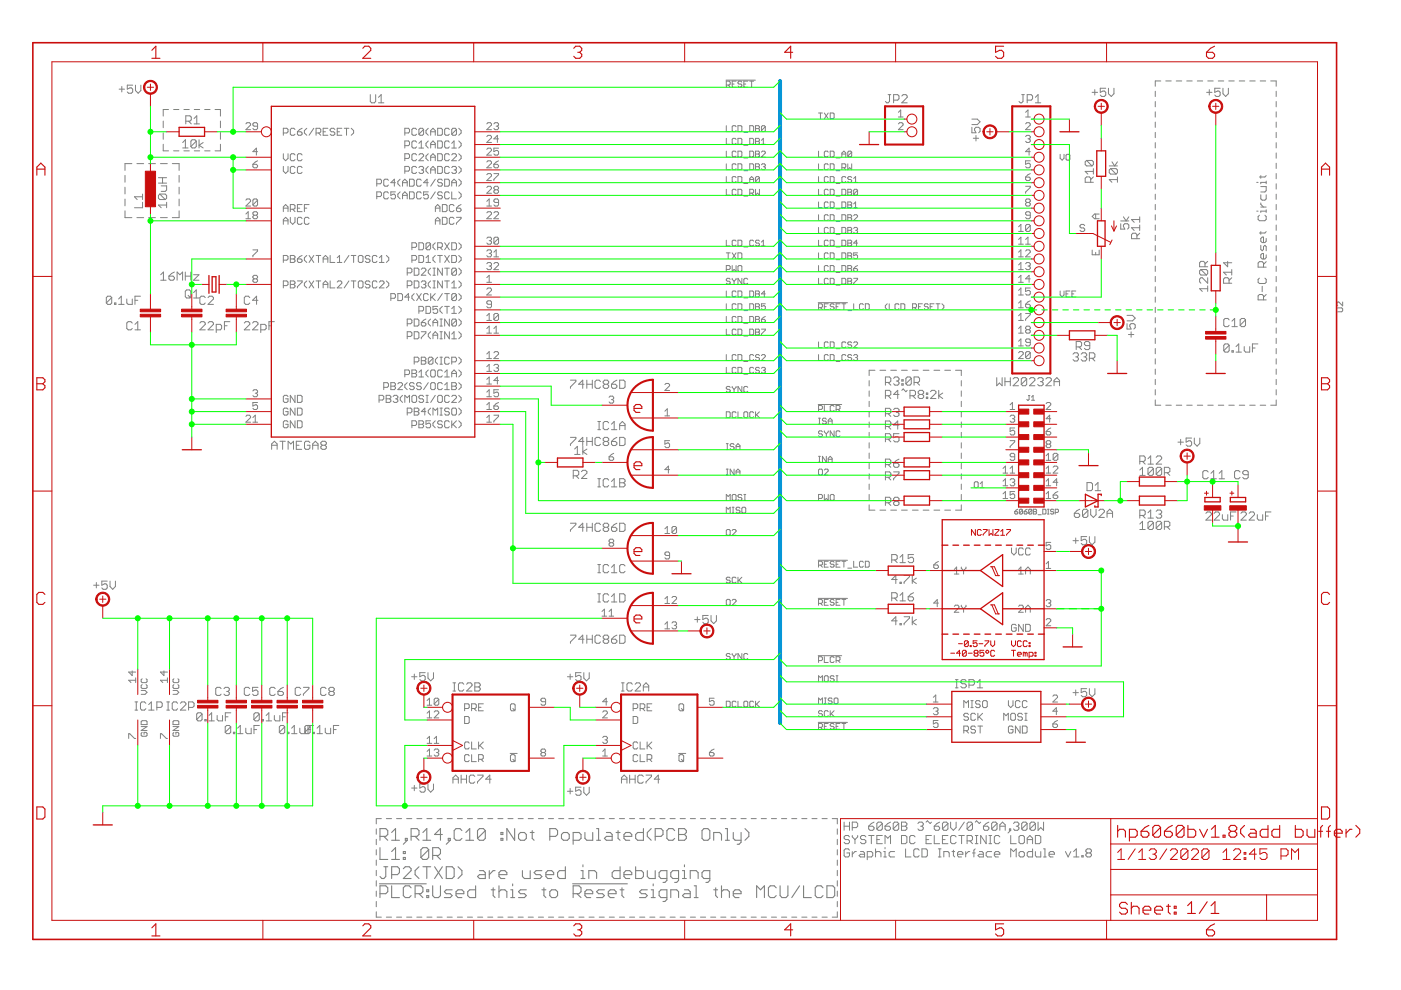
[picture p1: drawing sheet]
<svg xmlns="http://www.w3.org/2000/svg" width="297mm" height="210mm" viewBox="0 0 297 210" stroke-linecap="round" stroke-linejoin="round" font-family="sans-serif">
<g fill="none" stroke="#808080" stroke-width=".21">
<path d="M25.3 18.9h1.1M25.8 18.3v1.2M28.1 18.1h-1.1v.8l.6-.3h.2l.3 .3v.6l-.3 .3h-.5l-.3-.3M28.7 18.1v1.1l.6 .6 .6-.6v-1.1M153.9 17h6.2M154 18h.6l.2-.2v-.4l-.2-.2h-.6v1.3M154.4 18l.4 .5M155.2 17.8h.4M156.1 17.2h-.9v1.3h.9M157.3 17.4l-.2-.2h-.4l-.2 .2 .2 .4h.4l.2 .2-.2 .5h-.4l-.2-.3M157.7 17.8h.4M158.5 17.2h-.8v1.3h.8"/>
<path d="M159 17.2h.8M159.4 17.2v1.3M231.5 19.6h1.2M232.1 19v1.2M234.4 18.7h-1.1v.9l.8-.3 .3 .3v.6l-.3 .2h-.5l-.3-.2M235 18.7v1.2l.6 .5 .6-.5v-1.2M244.9 19.3v1.2M246.1 17.2h-1.2v1.1M247.2 17.2h1.1M249.4 17.2h1.1M251.6 17.2h1.2M253.9 17.2h1.1"/>
<path d="M255.8 19.6h1.2M256.1 17.2h1.1M256.4 19v1.2M258.3 17.2h1.2M258.7 18.7h-1.1v.9l.5-.3h.3l.3 .3v.6l-.3 .2h-.5l-.3-.2M259.3 18.7v1.2l.6 .5 .5-.5v-1.2M260.5 17.2h1.2M262.7 17.2h1.2M265 17.2h1.1M267.2 17.2h1.2M269.4 17.2h1.2v1.1M270.6 19.3v1.2"/>
<path d="M26.5 37.2v1.4M26.5 39.7v1.4M28 34.7h-1.5v1.4M29 34.7h1.5M31.5 34.7h1.5M33.6 38.8h1.7M33.6 37.7h1.7M34 34.7h1.5M34.2 39.4h1.1v.9l-.3 .3h-.8M34.5 37.7v1.1M34.6 30.6v1.4h1.1M34.6 25.7v1.4"/>
<path d="M34.6 28.1v1.4M35.7 23.2h-1.1v1.4M36.5 34.7h1.5v1.4M36.8 32h1.1M36.8 23.2h1.1M38 37.2v1.4M38 39.7v1.4M38.7 30.2l.6-.6v1.8M38.7 31.4h1.2M39 32h1.1M39 23.2h1.1M39.4 25.7h.9l.3-.3v-.6l-.3-.2h-.9v1.7"/>
<path d="M40 25.7l.6 .6M41.1 25.1l.6-.5v1.7M41.1 26.3h1.2M41.2 32h1.1M41.2 23.2h1.1M41.6 29.9v1.2l-.3 .3h-.6l-.2-.3M41.6 29.9l-.3-.3h-.6l-.2 .3v1.2M41.6 29.9l-1.1 1.2M42.2 29.6v1.8M43.1 30.2l-.9 .6 .9 .6M43.4 32h1.1M43.4 23.2h1.1"/>
<path d="M45.6 23.2h1.1v1.4M46.7 30.6v1.4h-1.1M46.7 25.7v1.4M46.7 28.1v1.4M52.1 26.3l.3-.3h.5l.2 .3v.2l-1 1h1M53.6 34.8h.8l.2 .3v.2l-.2 .3h-.5l-.3-.3zM54.6 26.8h-.7l-.3-.3v-.2l.3-.3h.5l.2 .3v.9l-.2 .3h-.5l-.3-.3M54.6 32.2h-1l.8-.8v1.5M54.6 34.1l-1 .7M60.1 28.2h.7l.3-.3v-.4l-.3-.3h-.7v1.5M60.1 32.6v1l.5 .5 .5-.5v-1M60.1 35.3v1l.5 .5 .5-.5v-1"/>
<path d="M62.5 32.9l-.2-.3h-.5l-.2 .3v.9l.2 .3h.5l.2-.3M62.5 27.5l-.2-.3h-.5l-.2 .3v.9l.2 .3h.5l.2-.3M62.5 35.5l-.2-.2h-.5l-.2 .2v1l.2 .3h.5l.2-.3M63.1 27.9h.7l.3 .3v.2l-.3 .3h-.5l-.2-.3zM64.1 32.9l-.3-.3h-.5l-.2 .3v.9l.2 .3h.5l.3-.3M64.1 35.5l-.3-.2h-.5l-.2 .2v1l.2 .3h.5l.3-.3M64.1 27.2l-1 .7M65 27.2l-.5 .5v.5l.5 .5M66.5 27.2l-1 1.5M67 28.2h.8l.2-.3v-.4l-.2-.3h-.8v1.5M67.5 28.2l.5 .5M68.5 27.9h.5"/>
<path d="M69.5 27.2h-1v1.5h1M71 27.5l-.3-.3h-.4l-.3 .3v.2l.3 .2h.4l.3 .3v.2l-.3 .3h-.4l-.3-.3M71.5 27.9h.5M72.5 27.2h-1v1.5h1M73 27.2h1M73.5 27.2v1.5M74.5 27.2l.5 .5v.5l-.5 .5M78.5 20.1v1.4l.3 .3h.6l.3-.3v-1.4M79.9 39h.7l.3-.3v-.5l-.3-.2h-.7v1.5M80.2 21.8h1.2M80.2 20.6l.6-.5v1.7M82.4 38.2l-.3-.2h-.5l-.2 .2v1l.2 .3h.5l.3-.3"/>
<path d="M83.8 38.7h-.9l.7-.7v1.5M84.8 38l-.5 .5v.5l.5 .5M85.3 39.5v-1l.5-.5 .5 .5v1M85.3 38.7h1M85.8 33.6h.8l.2-.3v-.4l-.2-.3h-.8v1.5M85.8 36.3h.8l.2-.3v-.5l-.2-.2h-.8v1.5M85.8 28.2h.8l.2-.3v-.4l-.2-.3h-.8v1.5M85.8 30.9h.8l.2-.3v-.5l-.2-.2h-.8v1.5M86.8 38h.8l.2 .2v1l-.2 .3h-.8zM88.3 30.1l-.2-.2h-.5l-.3 .2v1l.3 .3h.5l.2-.3M88.3 27.5l-.2-.3h-.5l-.3 .3v.9l.3 .3h.5l.2-.3M88.3 32.9l-.2-.3h-.5l-.3 .3v.9l.3 .3h.5l.2-.3"/>
<path d="M88.3 35.5l-.2-.2h-.5l-.3 .2v1l.3 .3h.5l.2-.3M88.8 31.4h1M88.8 32.9l.3-.3h.5l.2 .3v.2l-1 1h1M88.8 35.5l.3-.2h.5l.2 .2v.3l-.2 .2M88.8 30.4l.5-.5v1.5M89.3 38.2l-.2-.2h-.5l-.3 .2v1l.3 .3h.5l.2-.3M89.3 36h.3M89.6 36l.2 .3v.2l-.2 .3h-.5l-.3-.3M89.8 27.5v.9l-.2 .3h-.5l-.3-.3M89.8 27.5l-.2-.3h-.5l-.3 .3v.9M89.8 27.5l-1 .9M90.8 27.2l-.5 .5v.5l.5 .5"/>
<path d="M90.8 29.9l-.5 .5v.5l.5 .5M90.8 32.6l-.5 .5v.5l.5 .5M90.8 35.3l-.5 .5v.5l.5 .5M90.8 38.7h-1l.8-.7v1.5M91.3 28.7v-1l.5-.5 .5 .5v1M91.3 31.4v-1l.5-.5 .5 .5v1M91.3 34.1v-1l.5-.5 .5 .5v1M91.3 36.8v-1l.5-.5 .5 .5v1M91.3 36h1M91.3 33.3h1M91.3 30.6h1M91.3 27.9h1"/>
<path d="M92.3 38l-1 1.5M92.8 29.9h.7l.3 .2v1l-.3 .3h-.7zM92.8 27.2h.7l.3 .3v.9l-.3 .3h-.7zM92.8 32.6h.7l.3 .3v.9l-.3 .3h-.7zM92.8 35.3h.7l.3 .2v1l-.3 .3h-.7zM93.8 38.2l-.3-.2h-.5l-.2 .2v.3l.2 .2h.5l.3 .3v.2l-.3 .3h-.5l-.2-.3M94.3 38h.7l.3 .2v1l-.3 .3h-.7zM95.3 27.5l-.3-.3h-.5l-.2 .3v.9l.2 .3h.5l.3-.3M95.3 30.1l-.3-.2h-.5l-.2 .2v1l.2 .3h.5l.3-.3M95.3 32.9l-.3-.3h-.5l-.2 .3v.9l.2 .3h.5l.3-.3M95.3 35.5l-.3-.2h-.5l-.2 .2v1l.2 .3h.5l.3-.3M95.8 31.4h1"/>
<path d="M95.8 32.9l.2-.3h.5l.3 .3v.2l-1 1h1M95.8 39.5v-1l.5-.5 .5 .5v1M95.8 35.5l.2-.2h.5l.3 .2v.3l-.3 .2M95.8 30.4l.5-.5v1.5M95.8 38.7h1M96.3 36h.2M96.5 36l.3 .3v.2l-.3 .3h-.5l-.2-.3M96.8 27.5v.9l-.3 .3h-.5l-.2-.3M96.8 27.5l-.3-.3h-.5l-.2 .3v.9M96.8 27.5l-1 .9M97.3 27.2l.5 .5v.5l-.5 .5M97.3 29.9l.5 .5v.5l-.5 .5"/>
<path d="M97.3 32.6l.5 .5v.5l-.5 .5M97.3 35.3l.5 .5v.5l-.5 .5M97.3 38l.5 .5v.5l-.5 .5M103.2 26.3l.3-.3h.5l.2 .3v.2l-1 1h1M103.2 29l.3-.3h.5l.2 .3v.2l-1 1h1M103.2 34.4l.3-.3h.5l.2 .3v.2l-1 1h1M103.2 37l.3-.2h.5l.2 .2v.3l-1 1h1M103.2 39.8l.3-.3h.5l.2 .3v.2l-1 1h1M103.2 31.7l.3-.3h.5l.2 .3v.2l-1 1h1M104.7 26.3l.3-.3h.5l.2 .3v.2l-.2 .3M104.7 34.8h.8l.2 .3v.2l-.2 .3h-.5l-.3-.3zM104.7 36.8h1v.2l-1 1v.3"/>
<path d="M105.2 26.8h.3M105.5 26.8l.2 .2v.2l-.2 .3h-.5l-.3-.3M105.7 29.4h-1l.8-.7v1.5M105.7 31.4h-1v.8l.8-.3 .2 .3v.4l-.2 .3h-.5l-.3-.3M105.7 34.1l-1 .7M154 37.4v1.3h.8M154 26.6v1.3h.8M154 29.3v1.3h.8M154 32v1.3h.8M154 34.7v1.3h.8M156.1 37.6l-.2-.2h-.5l-.2 .2v.9l.2 .2h.5l.2-.2M156.1 34.9l-.2-.2h-.5l-.2 .2v.9l.2 .2h.5l.2-.2"/>
<path d="M156.1 29.5l-.2-.2h-.5l-.2 .2v.9l.2 .2h.5l.2-.2M156.1 26.9l-.2-.3h-.5l-.2 .3v.8l.2 .2h.5l.2-.2M156.1 32.3l-.2-.3h-.5l-.2 .3v.8l.2 .2h.5l.2-.2M156.5 37.4h.6l.2 .2v.9l-.2 .2h-.6zM156.5 34.7h.6l.2 .2v.9l-.2 .2h-.6zM156.5 29.3h.6l.2 .2v.9l-.2 .2h-.6zM156.5 26.6h.6l.2 .3v.8l-.2 .2h-.6zM156.5 32h.6l.2 .3v.8l-.2 .2h-.6zM157.7 38.9h.8M157.7 36.2h.8M157.7 33.5h.8M157.7 30.8h.8"/>
<path d="M157.7 28.1h.8M159 34.7h.6l.2 .2v.9l-.2 .2h-.6zM159 38.1h.8M159 29.3h.6l.2 .2v.9l-.2 .2h-.6zM159 26.6h.6l.2 .3v.8l-.2 .2h-.6zM159 32h.6l.2 .3v.8l-.2 .2h-.6zM159 38.7v-.9l.4-.4 .4 .4v.9M160.2 34.7h.6l.2 .2-.2 .4 .2 .5-.2 .2h-.6zM160.2 29.3h.6l.2 .2-.2 .5 .2 .4-.2 .2h-.6zM160.2 26.6h.6l.2 .3-.2 .4 .2 .4-.2 .2h-.6zM160.2 32h.6l.2 .3-.2 .4 .2 .4-.2 .2h-.6zM160.2 32.7h.6"/>
<path d="M160.2 35.3h.6M160.2 30h.6M160.2 27.3h.6M161 37.6v.9l-.2 .2h-.4l-.2-.2M161 37.6l-.2-.2h-.4l-.2 .2v.9M161 37.6l-.8 .9M161.4 34.9l.2-.2h.5l.2 .2-.2 .4M161.4 29.8l.4-.5v1.3M161.4 32.3l.2-.3h.5l.2 .3v.1l-.9 .9h.9M161.4 30.6h.9M161.8 35.3h.3M162.1 35.3l.2 .3-.2 .4h-.5l-.2-.2"/>
<path d="M162.3 26.9l-.2-.3h-.5l-.2 .3v.8M162.3 26.9v.8l-.2 .2h-.5l-.2-.2M162.3 26.9l-.9 .8M173.5 37.4v1.3h.9M173.5 32v1.3h.9M173.5 34.7v1.3h.9M173.5 24h.9M173.9 24v1.2M174.8 24l.8 1.2M175.6 37.6l-.2-.2h-.4l-.2 .2v.9l.2 .2h.4l.2-.2M175.6 34.9l-.2-.2h-.4l-.2 .2v.9l.2 .2h.4l.2-.2M175.6 32.3l-.2-.3h-.4l-.2 .3v.8l.2 .2h.4l.2-.2"/>
<path d="M175.6 24l-.8 1.2M176 37.4h.6l.2 .2v.9l-.2 .2h-.6zM176 34.7h.6l.2 .2v.9l-.2 .2h-.6zM176 24h.6l.2 .2v.8l-.2 .2h-.6zM176 32h.6l.2 .3v.8l-.2 .2h-.6zM177.3 38.9h.8M177.3 36.2h.8M177.3 33.5h.8M178.5 35.6h.6l.2-.3v-.4l-.2-.2h-.6v1.3M178.5 33.3v-.9l.4-.4 .4 .4v.9M178.5 32.7h.8M178.9 35.6l.4 .4"/>
<path d="M179.3 37.6l-.2-.2h-.4l-.2 .2v.9l.2 .2h.4l.2-.2M179.7 34.7v1.3l.4-.4 .5 .4v-1.3M180.6 37.6l-.2-.2h-.4l-.3 .2 .3 .5h.4l.2 .2-.2 .4h-.4l-.3-.2M180.6 32.3l-.2-.3h-.4l-.3 .3v.8M180.6 32.3v.8l-.2 .2h-.4l-.3-.2M180.6 32.3l-.9 .8M181 38.7h.8M181 37.8l.4-.4v1.3M188.3 20.1h.6M188.6 20.1v1.4l-.3 .3h-.3l-.3-.3M189.5 21.2h.8l.3-.3v-.5l-.3-.3h-.8v1.7M190.5 24.8h1"/>
<path d="M190.5 26.3l.2-.3h.5l.3 .3v.2l-1 1h1M190.5 23.8l.5-.5v1.5M191.2 20.4l.3-.3h.6l.2 .3v.2l-1.1 1.2h1.1M206.1 27v1.2h.8l-.3-.6v-.3l.3-.3h.6l.3 .3v.6l-.3 .3M206.1 25.3h1.1l.6 .5-.6 .6h-1.1M206.4 29.3h1.1M206.9 28.7v1.2M216.6 20.1h.6M216.9 20.1v1.4l-.3 .3h-.3l-.3-.3M217.4 37.5h.8l.2 .3v.2l-.2 .3h-.5l-.3-.3zM217.4 23.8l.6-.5v1.5M217.4 24.8h1"/>
<path d="M217.4 26.3l.3-.3h.5l.2 .3v.2l-1 1h1M217.4 29l.3-.3h.5l.2 .3v.2l-.2 .2M217.4 39.5h1v.3l-1 .9v.3M217.8 21.2h.8l.3-.3v-.5l-.3-.3h-.8v1.7M218 29.4h.2M218.2 29.4l.2 .3v.3l-.2 .2h-.5l-.3-.2M218.4 34.1h-1v.7l.6-.2 .4 .2v.5l-.2 .3h-.5l-.3-.3M218.4 32.2h-1l.8-.8v1.5M218.4 36.8l-1 .7M219.5 20.6l.6-.5v1.7M219.5 21.8h1.2M224.8 32.7v.8l.4 .5 .4-.5v-.8"/>
<path d="M226 32.9l.2-.2h.4l.2 .2v.8l-.2 .3h-.4l-.2-.3zM230.4 34l-.3 .3v.6l.3 .3h1.1M230.4 34h1.1l.3 .3v.6l-.3 .3M230.4 34l1.1 1.2M231.2 38.7v-.9l-.3-.3h-.5l-.3 .3v.9h1.7M231.8 37.5l-.6 .6M231.8 36.3h-1.7l.6 .6M231.8 35.8v1.1M235.2 35.2h1.7M235.5 35.8h1.1l.3 .2v.6l-.3 .3M235.5 35.8l-.3 .2v.6l.3 .3h1.1M235.5 35.8l1.1 1.1"/>
<path d="M235.8 34.3l.5 .9 .6-.9M236.9 38.1h-1.7l.6 .6M236.9 37.5v1.2M244.9 21.5v1.1M244.9 23.7v1.1M244.9 25.9v1.1M244.9 28.1v1.1M244.9 30.2v1.2M244.9 32.4v1.1M244.9 34.6v1.1M244.9 36.8v1.1M244.9 39v1.1"/>
<path d="M266.4 38.7h.3M267.3 39.6h1.2v.8l-.3 .3h-.9M267.3 37.2v.6M268.5 38.4v.6M268.5 38.7h-1.2v.3M268.5 37.2l-.3 .3h-1.2M270.6 21.5v1.1M270.6 23.7v1.1M270.6 25.9v1.1M270.6 28.1v1.1M270.6 30.2v1.2M270.6 32.4v1.1"/>
<path d="M270.6 34.6v1.1M270.6 36.8v1.1M270.6 39v1.1M26.5 44.7v1.4h1.5M26.5 42.2v1.4M29 46.1h1.5M30.2 42.9v1.1h-1.7M30.2 41.1v1.2M30.2 41.7h-1.7l.6 .6M31.5 46.1h1.5M33.9 41.1l-.3 .3v.6l.3 .3h1.1M33.9 41.1h1.1l.3 .3v.6l-.3 .3"/>
<path d="M33.9 41.1l1.1 1.2M34 46.1h1.5M34.1 58.3l.5-.6v1.7M34.1 59.4h1.1M35.3 43.5h-1.7l.6 .5M35.3 42.9v1.1M35.8 58.5h.9l.3 .3v.3l-.3 .3h-.6l-.3-.3zM37 57.7l-.6 .3-.6 .5M37.5 59.4v-1.7l.6 .6 .6-.6v1.7M38 42.2v1.4M38 44.7v1.4h-1.5M39.3 58.5h1.1"/>
<path d="M39.3 57.7v1.7M40.4 57.7v1.7M41 58.3h1.2l-1.2 1.1h1.2M52.1 42.4l.3-.2h.5l.2 .2v.3l-1 1h1M52.1 46.4h1M52.1 45.4l.5-.5v1.5M53.6 53h1v.2l-1 1v.3M53.9 59.1l-.3-.2v-.3l.3-.2h.5l.2 .2v.3l-.2 .2M53.9 45.6l-.3 .3v.2l.3 .3h.5l.2-.3v-.2l-.2-.3M53.9 45.6l-.3-.2v-.3l.3-.2h.5l.2 .2v.3l-.2 .2M53.9 45.6h.5M53.9 59.1l-.3 .3v.2l.3 .3h.5l.2-.3v-.2l-.2-.3"/>
<path d="M53.9 59.1h.5M54.6 42.4l-.2-.2h-.5l-.3 .2v1M54.6 42.4v1l-.2 .3h-.5l-.3-.3M54.6 42.4l-1 1M60.1 46.8h1M60.1 44.9v-1l.5-.5 .5 .5v1M60.1 47.6v-1l.5-.5 .5 .5v1M60.1 55.2h.7l.3-.3v-.5l-.3-.2h-.7v1.4M60.1 44.1h1M61.6 54.9h.7M61.6 54.2h.7l.2 .2v.3l-.2 .2 .2 .3v.2l-.2 .2h-.7zM61.6 59.6h.7l.2 .2v.2l-.2 .3 .2 .3v.2l-.2 .2h-.7z"/>
<path d="M61.6 44.4h.7l.2-.3v-.5l-.2-.2h-.7v1.5M61.6 46.1v1l.5 .5 .4-.5v-1M62.1 44.4l.4 .5M63.1 54.9h.7l.3 .3v.2l-.3 .2h-.5l-.2-.2zM63.1 59.6h1v.2l-1 1v.2M63.1 44.1h.4M64.1 43.4h-1v1.5h1M64.1 46.3l-.3-.2h-.5l-.2 .2v1l.2 .3h.5l.3-.3M64.1 54.2l-1 .7M64.5 44.1h.5M65 54.2l-.5 .5v.5l.5 .4M65 59.6l-.5 .4v.6l.5 .4"/>
<path d="M65.5 43.4h-1v1.5M65.5 46.3l-.2-.2h-.5l-.3 .2v1l.3 .3h.5l.2-.3M65.5 59.6l1 1.4M65.5 54.2l1 1.4M66.5 59.6l-1 1.4M66.5 54.2l-1 1.4M67 59.6h1M67 54.2h1M67.5 54.2v1.4M67.5 59.6v1.4M68.5 54.9h1M68.5 55.6v-.9l.5-.5 .5 .5v.9"/>
<path d="M70 54.2v1.4h1M70 59.6v1.4h1M71.5 55.6h1M71.5 59.8l.2-.2h.5l.3 .2v.2l-1 1h1M71.5 54.7l.5-.5v1.4M74 59.6l-1 1.4M74 54.2l-1 1.4M74.5 59.6h1M74.5 54.2h1M75 54.2v1.4M75 59.6v1.4M76.2 54.2h.5l.3 .2v1l-.3 .2h-.5l-.2-.2v-1z"/>
<path d="M76.2 59.6h.5l.3 .2v1l-.3 .2h-.5l-.2-.2v-1zM78.4 54.4l-.2-.2h-.5l-.3 .2v.3l.3 .2h.5l.2 .3v.2l-.2 .2h-.5l-.3-.2M78.4 59.8l-.2-.2h-.5l-.3 .2v.2l.3 .3h.5l.2 .3v.2l-.2 .2h-.5l-.3-.2M79.9 41.7h.7l.3-.3v-.5l-.3-.2h-.7v1.5M79.9 54.4l-.2-.2h-.5l-.2 .2v1l.2 .2h.5l.2-.2M79.9 59.8l-.2-.2h-.5l-.2 .2v1l.2 .2h.5l.2-.2M80.4 55.6h1M80.4 59.8l.3-.2h.5l.2 .2v.2l-1 1h1M80.4 54.7l.5-.5v1.4M81.9 59.6l.5 .4v.6l-.5 .4M81.9 54.2l.5 .5v.5l-.5 .4M82.4 40.9l-.3-.2h-.5l-.2 .2v1l.2 .3h.5l.3-.3"/>
<path d="M83.8 40.7h-.9v.7l.5-.2h.2l.2 .2v.5l-.2 .3h-.5l-.2-.3M84.8 40.7l-.5 .5v.5l.5 .5M85.3 42.2v-1l.5-.5 .5 .5v1M85.3 41.4h1M86.3 57.8h.8l.2-.2v-.5l-.2-.2h-.8v1.5M86.8 40.7h.8l.2 .2v1l-.2 .3h-.8zM87.3 52.5h.8l.2-.3v-.5l-.2-.2h-.8v1.5M87.3 55.2h.8l.2-.3v-.5l-.2-.2h-.8v1.4M87.8 56.9h.8l.2 .2v1l-.2 .3h-.8zM87.8 59.6h.8l.2 .2v1l-.2 .2h-.8zM88.8 54.2h.8l.2 .2v1l-.2 .2h-.8zM88.8 51.5h.8l.2 .2v1l-.2 .3h-.8z"/>
<path d="M89.3 40.9l-.2-.2h-.5l-.3 .2v1l.3 .3h.5l.2-.3M89.3 57.1l.3-.2h.5l.2 .2v.3l-1 1h1M89.3 59.8l.3-.2h.5l.2 .2-.2 .5M90.3 55.6h1M90.3 54.7l.5-.5v1.4M90.8 40.7h-1v.7l.5-.2h.3l.2 .2v.5l-.2 .3h-.5l-.3-.3M91.3 51.7l-.2-.2h-.5l-.3 .2v1M91.3 51.7v1l-.2 .3h-.5l-.3-.3M91.3 56.9l-.5 .5v.4l.5 .6M91.3 59.6l-.5 .4v.6l.5 .4M91.3 51.7l-1 1M91.8 59.6h.5"/>
<path d="M91.8 58.4h.5M91.8 56.9h.5M92.1 56.9v1.5M92.1 59.6v1.4M92.3 51.5l-.5 .5v.5l.5 .5M92.3 54.2l-.5 .5v.5l.5 .4M92.3 40.7l-1 1.5M92.3 46.8h1M92.3 44.1h1M92.3 44.9v-1l.5-.5 .5 .5v1M92.3 47.6v-1l.5-.5 .5 .5v1M92.8 52.5h.7l.3-.3v-.5l-.3-.2h-.7v1.5"/>
<path d="M92.8 54.2h1M93.3 52.5l.5 .5M93.3 54.2v1.4M93.8 40.9l-.3-.2h-.5l-.2 .2v.3l.2 .2h.5l.3 .3v.2l-.3 .3h-.5l-.2-.3M93.8 43.4h.7l.3 .2v1l-.3 .3h-.7zM93.8 56.9v1.5l-1-1.5v1.5M93.8 59.6v1.4l-1-1.4v1.4M93.8 46.1h.7l.3 .2v1l-.3 .3h-.7zM94.3 59.6h1M94.3 56.9h1M94.3 54.2l1 1.4M94.3 51.5l1 1.5"/>
<path d="M94.8 56.9v1.5M94.8 59.6v1.4M95.3 40.9l-.3-.2h-.5l-.2 .2v1l.2 .3h.5l.3-.3M95.3 54.2l-1 1.4M95.3 51.5l-1 1.5M95.8 54.2h.7l.3 .2v1l-.3 .2h-.7zM95.8 40.7v1.5h1M95.8 51.5h.7l.3 .2v1l-.3 .3h-.7zM96.3 43.6l-.3-.2h-.5l-.2 .2v1l.2 .3h.5l.3-.3M96.3 46.3l-.3-.2h-.5l-.2 .2v1l.2 .3h.5l.3-.3M96.8 44.1h.7l.2 .3v.2l-.2 .3h-.5l-.2-.3zM96.8 57.1l-.3-.2h-.5l-.2 .2v1"/>
<path d="M96.8 57.1v1l-.3 .3h-.5l-.2-.3M96.8 46.1h.9v.2l-.9 1v.3M96.8 57.1l-1 1M97.3 40.7l.5 .5v.5l-.5 .5M97.3 51.5l.5 .5v.5l-.5 .5M97.3 54.2l.5 .5v.5l-.5 .4M97.3 56.9l.5 .5v.4l-.5 .6M97.3 59.6l.5 .4v.6l-.5 .4M97.7 43.4l-.9 .7M103.2 55.9l.3-.2h.5l.2 .2v.3l-.2 .2M103.2 43.7h1M103.2 45.1l.3-.2h.5l.2 .2v.3l-1 1h1"/>
<path d="M103.2 53.2l.3-.2h.5l.2 .2-.2 .5M103.2 59.9h1M103.2 42.7l.5-.5v1.5M103.2 58.9l.5-.5v1.5M103.2 50.5l.3-.2h.5l.2 .2-.2 .5M103.7 53.7h.3M103.7 56.4h.3M103.7 51h.3M104 56.4l.2 .3-.2 .5h-.5l-.3-.3M104 51l.2 .3-.2 .5h-.5l-.3-.3M104 53.7l.2 .3-.2 .5h-.5l-.3-.3M104.7 45.1l.3-.2h.5l.2 .2v.3l-1 1h1"/>
<path d="M104.7 54.5h1M104.7 55.9l.3-.2h.5l.2 .2v.3l-1 1h1M104.7 53.5l.5-.5v1.5M105 40.2l-.3-.2v-.2l.3-.3h.5l.2 .3v.2l-.2 .2M105 40.2l-.3 .3v.2l.3 .3h.5l.2-.3v-.2l-.2-.3M105 40.2h.5M105.7 42.9h-.7l-.3-.2v-.3l.3-.2h.5l.2 .2v1l-.2 .3h-.5l-.3-.3M105.7 50.5v1l-.2 .3h-.5l-.3-.3M105.7 50.5l-.2-.2h-.5l-.3 .2v1M105.7 50.5l-1 1M154 57.1h.6l.2-.2v-.4l-.2-.2h-.6v1.3M154 40.1v1.3h.8"/>
<path d="M154 50.9v1.3h.8M154 53.6h.8M154.4 53.6v1.3M154.8 59.2l-.2-.2h-.4l-.2 .4 .2 .2h.4l.2 .4-.2 .2h-.4l-.2-.2M155.2 56.3v1.3l.4-.5 .5 .5v-1.3M155.2 59v.2l.4 .4M155.2 53.6l.9 1.3M155.6 59.6v.6M156.1 40.3l-.2-.2h-.5l-.2 .2v.9l.2 .2h.5l.2-.2M156.1 51.1l-.2-.2h-.5l-.2 .2v.8l.2 .3h.5l.2-.3M156.1 59v.2l-.5 .4M156.1 53.6l-.9 1.3"/>
<path d="M156.5 50.9h.6l.2 .2v.8l-.2 .3h-.6zM156.5 40.1h.6l.2 .2v.9l-.2 .2h-.6zM156.5 53.6h.6l.2 .2v.9l-.2 .2h-.6zM156.5 56.5l.2-.2h.4l.2 .2v.8l-.2 .3h-.4l-.2-.3zM157.3 59v1.2l-.8-1.2v1.2M157.7 52.4h.8M157.7 41.6h.8M158.5 59.2l-.2-.2h-.4l-.2 .2v.8l.2 .2h.4l.2-.2M159 41h.6l.2-.3v-.4l-.2-.2h-.6v1.3M159.4 41l.4 .4M159.8 51.1l-.2-.2h-.4l-.2 .2v.8l.2 .3h.4l.2-.3M160.2 40.1v1.3l.4-.4 .4 .4v-1.3"/>
<path d="M161 51.1l-.2-.2h-.4l-.2 .2 .2 .4h.4l.2 .3-.2 .4h-.4l-.2-.3M161.4 51.3l.4-.4v1.3M161.4 52.2h.9M173.5 40.1v1.3h.9M173.5 42.8v1.3h.9M173.5 48.2v1.3h.9M173.5 45.5v1.3h.9M173.5 50.9v1.3h.9M173.5 53.6v1.3h.9M173.5 56.3v1.3h.9M173.5 59v1.2h.9M175.6 59.2l-.2-.2h-.4l-.2 .2v.8l.2 .2h.4l.2-.2"/>
<path d="M175.6 40.3l-.2-.2h-.4l-.2 .2v.9l.2 .2h.4l.2-.2M175.6 48.4l-.2-.2h-.4l-.2 .2v.9l.2 .2h.4l.2-.2M175.6 56.5l-.2-.2h-.4l-.2 .2v.8l.2 .3h.4l.2-.3M175.6 43l-.2-.2h-.4l-.2 .2v.9l.2 .2h.4l.2-.2M175.6 45.7l-.2-.2h-.4l-.2 .2v.9l.2 .2h.4l.2-.2M175.6 51.1l-.2-.2h-.4l-.2 .2v.8l.2 .3h.4l.2-.3M175.6 53.8l-.2-.2h-.4l-.2 .2v.9l.2 .2h.4l.2-.2M176 40.1h.6l.2 .2v.9l-.2 .2h-.6zM176 42.8h.6l.2 .2v.9l-.2 .2h-.6zM176 48.2h.6l.2 .2v.9l-.2 .2h-.6zM176 45.5h.6l.2 .2v.9l-.2 .2h-.6zM176 50.9h.6l.2 .2v.8l-.2 .3h-.6z"/>
<path d="M176 53.6h.6l.2 .2v.9l-.2 .2h-.6zM176 56.3h.6l.2 .2v.8l-.2 .3h-.6zM176 59h.6l.2 .2v.8l-.2 .2h-.6zM177.3 52.4h.8M177.3 41.6h.8M177.3 57.8h.8M177.3 55.1h.8M177.3 49.7h.8M177.3 47h.8M177.3 44.3h.8M178.5 40.1h.6l.2 .2v.9l-.2 .2h-.6zM178.5 42.8h.6l.2 .2v.9l-.2 .2h-.6z"/>
<path d="M178.5 48.2h.6l.2 .2v.9l-.2 .2h-.6zM178.5 45.5h.6l.2 .2v.9l-.2 .2h-.6zM178.5 50.9h.6l.2 .2v.8l-.2 .3h-.6zM178.5 53.6h.6l.2 .2v.9l-.2 .2h-.6zM178.5 56.3h.6l.2 .2v.8l-.2 .3h-.6zM178.5 59h.6l.2 .2v.8l-.2 .2h-.6zM179.7 48.2h.7l.2 .2-.2 .4 .2 .5-.2 .2h-.7zM179.7 46.1h.7M179.7 59h.7l.2 .2-.2 .4 .2 .4-.2 .2h-.7zM179.7 43.5h.7M179.7 40.1h.7l.2 .2-.2 .4 .2 .5-.2 .2h-.7zM179.7 45.5h.7l.2 .2-.2 .4 .2 .5-.2 .2h-.7z"/>
<path d="M179.7 42.8h.7l.2 .2-.2 .5 .2 .4-.2 .2h-.7zM179.7 50.9h.7l.2 .2-.2 .4 .2 .4-.2 .3h-.7zM179.7 53.6h.7l.2 .2-.2 .4 .2 .5-.2 .2h-.7zM179.7 56.3h.7l.2 .2-.2 .4 .2 .4-.2 .3h-.7zM179.7 51.5h.7M179.7 59.6h.7M179.7 56.9h.7M179.7 54.2h.7M179.7 48.8h.7M179.7 40.7h.7M181 44.1h.8M181 43.2l.4-.4v1.3"/>
<path d="M181 45.7l.2-.2h.4l.2 .2v.2l-.8 .9h.8M181 48.4l.2-.2h.4l.2 .2-.2 .4M181 56.9h.6l.2 .4-.2 .3h-.4l-.2-.3zM181 59h.8v.2l-.8 .8v.2M181.4 48.8h.2M181.6 48.8l.2 .2-.2 .5h-.4l-.2-.2M181.8 40.3v.9l-.2 .2h-.4l-.2-.2M181.8 53.6h-.8v.6l.6-.2 .2 .2v.5l-.2 .2h-.4l-.2-.2M181.8 51.5h-.8l.6-.6v1.3M181.8 40.3l-.2-.2h-.4l-.2 .2v.9M181.8 56.3l-.8 .6M181.8 40.3l-.8 .9"/>
<path d="M216 48.1l.5-.5v1.5M216 50.8l.5-.5v1.5M216 53.5l.5-.5v1.5M216 56.2l.5-.5v1.5M216 58.9l.5-.5v1.5M216 49.1h1M216 51.8h1M216 54.5h1M216 57.2h1M216 59.9h1M217.4 50.8l.6-.5v1.5M217.4 53.2l.3-.2h.5l.2 .2v.3l-1 1h1"/>
<path d="M217.4 55.9l.3-.2h.5l.2 .2v.3l-.2 .2M217.4 51.8h1M217.7 42.9l-.3 .3v.2l.3 .3h.5l.2-.3v-.2l-.2-.3M217.7 42.9l-.3-.2v-.3l.3-.2h.5l.2 .2v.3l-.2 .2M217.7 42.9h.5M218 56.4h.2M218.2 56.4l.2 .3v.2l-.2 .3h-.5l-.3-.3M218.4 45.6h-.7l-.3-.2v-.3l.3-.2h.5l.2 .2v1l-.2 .3h-.5l-.3-.3M218.4 47.8v1l-.2 .3h-.5l-.3-.3M218.4 59.1h-1l.8-.7v1.5M218.4 47.8l-.2-.2h-.5l-.3 .2v1M218.4 47.8l-1 1"/>
<path d="M230 47.8l-.3-.2h-.5l-.2 .2v.3l.2 .2h.5l.3 .3v.2l-.3 .3h-.5l-.2-.3M231.6 53v1h1.4v-1M232.3 45.4v1M232.3 53.5v.5M233 45.4h-.9l-.5 .5 .5 .5h.9M237.6 47.4v1.2h.9l-.3-.9 .3-.3h.6l.2 .3v.6l-.2 .3M237.6 46.8h1.7M238.2 46l.6 .8 .5-.8M241 50.6v-.9l-.2-.3h-.6l-.3 .3v.9h1.7M241.6 46v1.1M241.6 47.7v1.2M241.6 49.4l-.6 .6"/>
<path d="M241.6 48.3h-1.7l.6 .6M241.6 46.5h-1.7l.6 .6M244.9 41.2v1.1M244.9 43.3v1.2M244.9 45.5v1.2M244.9 47.7v1.1M244.9 49.9v1.1M244.9 52.1v1.1M244.9 54.3v1.1M244.9 56.4v1.2M244.9 58.6v1.1M254.6 57.1h1.2l.3 .3v.6l-.3 .3"/>
<path d="M254.6 57.1l-.3 .3v.6l.3 .3h1.2M254.6 57.1l1.2 1.2M255.5 56.6v-.9l-.3-.3h-.6l-.3 .3v.9h1.8M256.1 58.9v1.1l-1.2-1.1h-.3l-.3 .3v.6l.3 .2M256.1 55.4l-.6 .6M260.3 55.4v1.2l-.9-.9h1.8M261.2 58.9l-.6 .6M261.2 57.7h-1.8l.6 .6M261.2 57.1v1.2M266.4 44.8h.3M267 45.6l-.3 .3v.6l.3 .3h1.2l.3-.3v-.6l-.3-.3M267 59l-.3 .2v.6l.3 .3h1.2l.3-.3v-.6l-.3-.2"/>
<path d="M267.3 52v.9l.3 .3 .3-.3v-.6l.3-.3 .3 .3v.9M267.3 41.3v.9l.3 .2h.6l.3-.2v-.9M267.3 43v.3l.6 .6M267.3 49.1v.6M267.3 43.9h1.2M267.9 56.6v-.8l-.3-.3h-.6l-.3 .3v.8h1.8M268.5 50.6v.5l-.3 .3h-.6l-.3-.3v-.5l.3-.3h.3v1.1M268.5 54v.6l-.3 .3h-.6l-.3-.3v-.6l.3-.3h.3v1.2M268.5 44.5v.5M268.5 55.5l-.6 .6M268.5 44.8h-1.2v.2M268.5 49.1l-.3 .3h-1.2"/>
<path d="M270.6 41.2v1.1M270.6 43.3v1.2M270.6 45.5v1.2M270.6 47.7v1.1M270.6 49.9v1.1M270.6 52.1v1.1M270.6 54.3v1.1M270.6 56.4v1.2M270.6 58.6v1.1M23.7 63.1l-.3-.3h-.6l-.3 .3v1.1M23.7 63.1v1.1l-.3 .3h-.6l-.3-.3M23.7 63.1l-1.2 1.1"/>
<path d="M24.3 64.2h.3v.3h-.3zM25.1 64.5h1.2M25.1 63.4l.6-.6v1.7M26.9 63.4v.8l.3 .3h.8v-1.1M28 68.5l-.3-.3h-.5l-.3 .3v1.1l.3 .3h.5l.3-.3M28.6 69.9h1.2M28.6 63.7h.6M28.6 68.8l.6-.6v1.7M29.8 62.8h-1.2v1.7M39.3 61.7l.3-.2h.6l.2 .2v1.2l-.2 .3h-.6l-.3-.3zM39.9 62.6l.5 .6M41 62l.6-.5v1.7"/>
<path d="M41 63.2h1.2M42.4 68.5l.3-.3h.5l.3 .3v.3l-1.1 1.1h1.1M43.5 63.1l-.3-.3h-.5l-.3 .3v1.1l.3 .3h.5l.3-.3M44.1 68.5l.3-.3h.6l.3 .3v.3l-1.2 1.1h1.2M44.1 63.1l.3-.3h.6l.3 .3v.3l-1.2 1.1h1.2M45.8 69.9h.9l.3-.3v-.5l-.3-.3h-.9v1.7M47.6 69.1h.6M48.7 68.2h-1.1v1.7M51.8 68.5l.3-.3h.6l.3 .3v.3l-1.2 1.1h1.2M53 63.1l-.3-.3h-.6l-.3 .3v1.1l.3 .3h.6l.3-.3M53.6 68.5l.2-.3h.6l.3 .3v.3l-1.1 1.1h1.1M54.7 63.7h-1.1l.8-.9v1.7"/>
<path d="M55.3 69.9h.9l.2-.3v-.5l-.2-.3h-.9v1.7M57 69.1h.6M58.2 68.2h-1.2v1.7M60.1 60.6h.7l.3-.3v-.5l-.3-.2h-.7v1.4M61.6 60.3h.7M68.5 60.3h1M68.5 61v-1l.5-.4 .5 .4v1M82.9 63.2h.7l.2-.2v-.5l-.2-.2h-.7v1.4M84.3 62.3h.8l.2 .2v1l-.2 .2h-.8zM85.8 79.4h.8l.2-.2v-.5l-.2-.3h-.8v1.5M86.3 71.3h.8l.2-.2v-.5l-.2-.3h-.8v1.5M86.3 68.6h.8l.2-.2v-.5l-.2-.3h-.8v1.5"/>
<path d="M86.3 60.6h.8l.2-.3v-.5l-.2-.2h-.8v1.4M86.8 63h-1l.8-.7v1.4M87.3 78.4h.8l.2 .3v.2l-.2 .3 .2 .2v.3l-.2 .2h-.8zM87.3 79.2h.8M87.8 70.3h.8l.2 .3v1l-.2 .2h-.8zM87.8 67.6h.8l.2 .3v1l-.2 .2h-.8zM87.8 76.7h.8l.2-.2v-.5l-.2-.3h-.8v1.5M87.8 62.3l-.5 .5v.4l.5 .5M88.3 62.3l1 1.4M88.8 79.9h1M88.8 65.9h.8l.2-.2v-.5l-.2-.2h-.8v1.4M88.8 78.9l.5-.5v1.5"/>
<path d="M89.3 68.4h.8l.2 .5-.2 .2h-.5l-.3-.2zM89.3 70.3h1v.3l-1 1v.2M89.3 75.7h.8l.2 .3v.2l-.2 .3 .2 .5-.2 .2h-.8zM89.3 76.5h.8M89.3 62.3l-1 1.4M89.8 60.3h.3M90.1 60.3l.2 .3-.2 .4h-.5l-.3-.2M90.3 67.6l-1 .8M90.3 65h.8l.2 .2v1l-.2 .2h-.8zM90.8 62.5l-.2-.2h-.5l-.3 .2v1l.3 .2h.5l.2-.2M90.8 78.4l-.5 .5v.5l.5 .5M91.3 67.6l-.5 .5v.5l.5 .5"/>
<path d="M91.3 70.3l-.5 .5v.5l.5 .5M91.3 78.7l.2-.3h.6l.2 .3v1l-.2 .2h-.6l-.2-.2zM91.3 62.3v1.4M91.5 63l.8 .7M91.8 61h.5M91.8 69.1v-1l.5-.5 .5 .5v1M91.8 71.8v-1l.5-.5 .5 .5v1M91.8 76v1l-.3 .2h-.4l-.3-.2M91.8 76l-.3-.3h-.4l-.3 .3v1M91.8 76l-1 1M91.8 71.1h1M91.8 68.4h1"/>
<path d="M92.3 62.3l-1 .9M92.8 65h-1v.7l.5-.3h.2l.3 .3v.5l-.3 .2h-.4l-.3-.2M92.8 75.7l-.5 .5v.5l.5 .5M93.3 75.7h.5M93.3 77.2h.5M93.3 70.3h.5M93.3 71.8h.5M93.3 67.6h.5M93.3 69.1h.5M93.5 67.6v1.5M93.5 70.3v1.5M93.5 75.7v1.5"/>
<path d="M93.8 78.7l-.3-.3h-.5l-.2 .3v1l.2 .2h.5l.3-.2M93.8 65l-.5 .4v.5l.5 .5M93.8 62.3l-1 1.4M94.3 79.9h1M94.3 78.9l.5-.5v1.5M94.3 65h1M94.3 62.3h1M94.8 62.3v1.4M94.8 65v1.4M95.3 67.6v1.5l-1-1.5v1.5M95.3 70.3v1.5l-1-1.5v1.5M95.3 76l-.3-.3h-.5l-.2 .3v1l.2 .2h.5l.3-.2"/>
<path d="M95.8 61h1M95.8 66.4h1M95.8 76.7h.7l.3-.2v-.5l-.3-.3h-.7v1.5M95.8 79.9v-1l.5-.5 .5 .5v1M95.8 79.2h1M95.8 71.8h1M95.8 70.8l.5-.5v1.5M95.8 60l.5-.4v1.4M95.8 65.4l.5-.4v1.4M96.8 62.5l-.3-.2h-.5l-.2 .2v1M96.8 67.9l-.3-.3h-.5l-.2 .3v1M96.8 62.5v1l-.3 .2h-.5l-.2-.2"/>
<path d="M96.8 67.9v1l-.3 .2h-.5l-.2-.2M96.8 67.9l-1 1M96.8 62.5l-1 1M97.3 62.3l.5 .5v.4l-.5 .5M97.3 65l.5 .4v.5l-.5 .5M97.3 67.6l.5 .5v.5l-.5 .5M97.3 70.3l.5 .5v.5l-.5 .5M97.3 75.7l.5 .5v.5l-.5 .5M97.3 78.4l.5 .5v.5l-.5 .5M103.2 61.3l.3-.2h.5l.2 .2v.3l-1 .9h1M103.2 67.9h1M103.2 70.6h1"/>
<path d="M103.2 76h1M103.2 75.1l.5-.6v1.5M103.2 67l.5-.5v1.4M103.2 69.7l.5-.5v1.4M103.2 77.7l.5-.4v1.4M103.2 78.7h1M104.2 64.5h-.7l-.3-.2v-.3l.3-.2h.5l.2 .2v1l-.2 .3h-.5l-.3-.3M104.7 70.6h1M104.7 74.8l.3-.3h.5l.2 .3v.3l-1 .9h1M104.7 77.5l.3-.2h.5l.2 .2v.2l-.2 .3M104.7 69.7l.5-.5v1.4M105.2 78h.3"/>
<path d="M105.5 78l.2 .2v.3l-.2 .2h-.5l-.3-.2M105.7 66.7v1l-.2 .2h-.5l-.3-.2M105.7 66.7l-.2-.2h-.5l-.3 .2v1M105.7 66.7l-1 1M154 64.4v1.2h.8M154 61.7v1.2h.8M154 67.1v1.2h.8M154 69.8v1.2h.8M154 75.2v1.2h.8M154 77.9v1.2h.8M156.1 64.6l-.2-.2h-.5l-.2 .2v.8l.2 .2h.5l.2-.2M156.1 78.1l-.2-.2h-.5l-.2 .2v.8l.2 .2h.5l.2-.2"/>
<path d="M156.1 61.9l-.2-.2h-.5l-.2 .2v.8l.2 .2h.5l.2-.2M156.1 75.4l-.2-.2h-.5l-.2 .2v.8l.2 .2h.5l.2-.2M156.1 67.3l-.2-.2h-.5l-.2 .2v.8l.2 .2h.5l.2-.2M156.1 70l-.2-.2h-.5l-.2 .2v.8l.2 .2h.5l.2-.2M156.5 64.4h.6l.2 .2v.8l-.2 .2h-.6zM156.5 61.7h.6l.2 .2v.8l-.2 .2h-.6zM156.5 67.1h.6l.2 .2v.8l-.2 .2h-.6zM156.5 69.8h.6l.2 .2v.8l-.2 .2h-.6zM156.5 75.2h.6l.2 .2v.8l-.2 .2h-.6zM156.5 77.9h.6l.2 .2v.8l-.2 .2h-.6zM157.7 63.2h.8M157.7 76.6h.8"/>
<path d="M157.7 79.3h.8M157.7 71.2h.8M157.7 68.5h.8M157.7 65.8h.8M159 64.4h.6l.2 .2v.8l-.2 .2h-.6zM159 61.7h.6l.2 .2v.8l-.2 .2h-.6zM159 67.1h.6l.2 .2v.8l-.2 .2h-.6zM159 69.8h.6l.2 .2v.8l-.2 .2h-.6zM159.8 75.4l-.2-.2h-.4l-.2 .2v.8l.2 .2h.4l.2-.2M159.8 78.1l-.2-.2h-.4l-.2 .2v.8l.2 .2h.4l.2-.2M160.2 64.4h.6l.2 .2-.2 .4 .2 .4-.2 .2h-.6zM160.2 65h.6"/>
<path d="M160.2 61.7h.6l.2 .2-.2 .4 .2 .4-.2 .2h-.6zM160.2 67.1h.6l.2 .2-.2 .4 .2 .4-.2 .2h-.6zM160.2 69.8h.6l.2 .2-.2 .4 .2 .4-.2 .2h-.6zM160.2 70.4h.6M160.2 67.7h.6M160.2 62.3h.6M161 78.1l-.2-.2h-.4l-.2 .2 .2 .4h.4l.2 .2-.2 .4h-.4l-.2-.2M161 75.4l-.2-.2h-.4l-.2 .2 .2 .4h.4l.2 .2-.2 .4h-.4l-.2-.2M161.4 78.1l.2-.2h.5l.2 .2-.2 .4M161.4 75.4l.2-.2h.5l.2 .2v.2l-.9 .8h.9M161.4 69.8h.9v.2l-.9 .8v.2M161.4 67.7h.7l.2 .4-.2 .2h-.5l-.2-.2z"/>
<path d="M161.8 78.5h.3M162.1 78.5l.2 .2-.2 .4h-.5l-.2-.2M162.3 64.4h-.9v.6l.4-.2 .5 .2v.4l-.2 .2h-.5l-.2-.2M162.3 62.3h-.9l.7-.6v1.2M162.3 67.1l-.9 .6M173.5 64.2h6.2M173.5 65.2h.7l.2-.2v-.4l-.2-.2h-.7v1.2M173.5 72.5v1.2h.9M173.5 75.2v1.2h.9M173.9 65.2l.5 .4M174.8 65h.4M175.6 64.4h-.8v1.2h.8"/>
<path d="M175.6 75.4l-.2-.2h-.4l-.2 .2v.8l.2 .2h.4l.2-.2M175.6 72.7l-.2-.2h-.4l-.2 .2v.8l.2 .2h.4l.2-.2M176 75.2h.6l.2 .2v.8l-.2 .2h-.6zM176 72.5h.6l.2 .2v.8l-.2 .2h-.6zM176.8 64.6l-.2-.2h-.4l-.2 .2 .2 .4h.4l.2 .2-.2 .4h-.4l-.2-.2M177.3 65h.4M177.3 73.9h.8M177.3 76.6h.8M177.3 60.5h.8M178.1 64.4h-.8v1.2h.8M178.5 64.4h.8M178.9 64.4v1.2"/>
<path d="M179.3 72.7l-.2-.2h-.4l-.2 .2v.8l.2 .2h.4l.2-.2M179.3 75.4l-.2-.2h-.4l-.2 .2v.8l.2 .2h.4l.2-.2M179.7 65.8h.9M180.6 72.7l-.2-.2h-.4l-.3 .2 .3 .4h.4l.2 .2-.2 .4h-.4l-.3-.2M180.6 75.4l-.2-.2h-.4l-.3 .4 .3 .2h.4l.2 .4-.2 .2h-.4l-.3-.2M181 64.4v1.2h.8M181 72.7l.2-.2h.4l.2 .2v.2l-.8 .8h.8M181 75.4l.2-.2h.4l.2 .2-.2 .4M181.4 75.8h.2M181.6 75.8l.2 .2-.2 .4h-.4l-.2-.2M183 64.6l-.1-.2h-.5l-.2 .2v.8l.2 .2h.5l.1-.2M183.5 64.4h.6l.2 .2v.8l-.2 .2h-.6z"/>
<path d="M185.5 78.5h-1.2v1.1M186.6 78.5h1.2M188.1 64.4l-.4 .4v.4l.4 .4M188.5 64.4v1.2h.9M188.8 78.5h1.3M190.6 64.6l-.2-.2h-.4l-.2 .2v.8l.2 .2h.4l.2-.2M191 64.4h.6l.2 .2v.8l-.2 .2h-.6zM191.1 78.5h1.3M193.4 78.5h1.3M193.5 65.2h.6l.2-.2v-.4l-.2-.2h-.6v1.2M193.9 65.2l.4 .4M194.7 65h.4"/>
<path d="M195.6 64.4h-.9v1.2h.9M195.7 78.5h1.3M196.8 64.6l-.2-.2h-.4l-.2 .2 .2 .4h.4l.2 .2-.2 .4h-.4l-.2-.2M197.2 65h.4M198 78.5h1.2M198 64.4h-.8v1.2h.8M198.5 64.4h.8M198.9 64.4v1.2M199.7 64.4l.4 .4v.4l-.4 .4M200.3 78.5h1.2M202.6 78.5h1.2v1.1M216 65.3h1"/>
<path d="M216 61.6l.5-.5v1.4M216 64.3l.5-.5v1.5M216 67l.5-.5v1.4M216 69.7l.5-.5v1.4M216 72.3l.5-.4v1.4M216 62.5h1M216 67.9h1M216 70.6h1M216 73.3h1M216 74.8l.2-.3h.5l.3 .3v.3l-1 .9h1M217.4 64.5h.8l.2 .2v.3l-.2 .3h-.5l-.3-.3zM217.4 66.5h1v.2l-1 1v.2"/>
<path d="M217.7 69.9h.5M217.7 69.9l-.3-.2v-.3l.3-.2h.5l.2 .2v.3l-.2 .2M217.7 69.9l-.3 .2v.3l.3 .2h.5l.2-.2v-.3l-.2-.2M218.4 72.6h-.7l-.3-.3v-.2l.3-.2h.5l.2 .2v1l-.2 .2h-.5l-.3-.2M218.4 61.1h-1v.7l.6-.2 .4 .2v.5l-.2 .2h-.5l-.3-.2M218.4 74.8v1l-.2 .2h-.5l-.3-.2M218.4 74.8l-.2-.3h-.5l-.3 .3v1M218.4 63.8l-1 .7M218.4 74.8l-1 1M224.8 61.7v.8l.4 .4 .4-.4v-.8M226 62.3h.4M226.8 61.7h-.8v1.2h.8"/>
<path d="M227.3 62.3h.4M227.5 75.1l.3-.3h.6l.2 .3v.3l-.2 .3M228.1 75.7h.3M228.1 61.7h-.8v1.2h.8M228.2 73.6h.8l.3-.3v-.6l-.3-.3h-.8v1.7M228.4 75.7l.2 .3v.2l-.2 .3h-.6l-.3-.3M228.7 73.6l.6 .5M229.2 75.1l.3-.3h.6l.3 .3v.3l-.3 .3M229.8 75.7h.3M230.1 75.7l.3 .3v.2l-.3 .3h-.6l-.3-.3M231 76h.8l.3-.3v-.6l-.3-.3h-.8v1.7M231.1 73.3h-.9l-.3-.3v-.3l.3-.3h.6l.3 .3v1.2l-.3 .2h-.6l-.3-.2"/>
<path d="M231.5 76l.6 .5M239 68.6v1.2h.8l-.3-.9 .3-.3h.6l.3 .3v.6l-.3 .3M239 66.9h1.1l.6 .6-.6 .5h-1.1M239.2 70.9h1.2M239.8 70.4v1.1M244.9 60.8v1.1M244.9 63v1.1M244.9 65.2v1.1M244.9 67.4v1.1M244.9 69.5v1.2M244.9 71.7v1.1M244.9 73.9v1.1"/>
<path d="M244.9 76.1v1.1M244.9 78.3v1.1M256.1 61.2h-1.8l.6 .6M256.1 60.6v1.2M260.6 60v-.8l-.3-.3h-.6l-.3 .3v.8h1.8M260.6 67.8l-.3-.3h-.6l-.2 .3v1.2l.2 .3h.6l.3-.3M260.6 73.2l-.3-.3h-.6l-.2 .3v1.2M260.6 73.2v1.2l-.3 .3h-.6l-.2-.3M260.6 73.2l-1.1 1.2M261.2 74.4h.3v.3h-.3zM261.2 69.3h1.1M261.2 68.1l.6-.6v1.8"/>
<path d="M262.1 74.7h1.1M262.1 73.5l.5-.6v1.8M263.8 73.5v.9l.3 .3h.9v-1.2M264.1 67.8l-.3-.3h-.6l-.3 .3v1.2M264.1 67.8v1.2l-.3 .3h-.6l-.3-.3M264.1 67.8l-1.2 1.2M265.5 73.8h.6M266.7 72.9h-1.2v1.8M267.6 60.7v1.1M267.9 63.6v-.9l-.3-.3h-.6l-.3 .3v.9h1.8M268.5 62.4l-.6 .6M270.6 60.8v1.1"/>
<path d="M270.6 63v1.1M270.6 65.2v1.1M270.6 67.4v1.1M270.6 69.5v1.2M270.6 71.7v1.1M270.6 73.9v1.1M270.6 76.1v1.1M270.6 78.3v1.1M283.4 65.3h1.1l.2 .2v.4l-.2 .2h-1.1M284.7 64v.9l-.9-.9h-.2l-.2 .2v.5l.2 .2M52.1 88.3l.3-.3h.5l.2 .3v.2l-1 1h1M53.6 89.5h1"/>
<path d="M53.6 82.9l.3-.3h.5l.2 .3v.2l-.2 .3M53.6 88.5l.5-.5v1.5M54.1 83.4h.3M54.4 83.4l.2 .2v.3l-.2 .2h-.5l-.3-.2M54.6 85.3h-1v.8l.5-.3h.3l.2 .3v.5l-.2 .2h-.5l-.3-.2M57.6 95.3v-1.2l.6-.5 .6 .5v1.2M57.6 94.4h1.2M59.4 93.6h1.1M59.9 93.6v1.7M61.1 84.1l-.3-.3h-.5l-.2 .3v1l.2 .2h.5l.3-.2v-.5h-.5M61.1 86.8l-.3-.3h-.5l-.2 .3v1l.2 .2h.5l.3-.2v-.5h-.5M61.1 89.5l-.3-.3h-.5l-.2 .3v1l.2 .2h.5l.3-.2v-.5h-.5"/>
<path d="M61.1 95.3v-1.7l.6 .5 .5-.5v1.7M62.5 83.8v1.5l-.9-1.5v1.5M62.5 86.5v1.5l-.9-1.5v1.5M62.5 89.2v1.5l-.9-1.5v1.5M62.8 94.4h.6M63.1 83.8h.7l.3 .3v1l-.3 .2h-.7zM63.1 89.2h.7l.3 .3v1l-.3 .2h-.7zM63.1 86.5h.7l.3 .3v1l-.3 .2h-.7zM64 93.6h-1.2v1.7h1.2M65.7 93.8l-.3-.2h-.6l-.2 .2v1.2l.2 .3h.6l.3-.3v-.6h-.6M66.3 94.4h1.1M66.3 95.3v-1.2l.6-.5 .5 .5v1.2"/>
<path d="M68.3 94.4h.6M68.3 94.4l-.3-.3v-.3l.3-.2h.6l.3 .2v.3l-.3 .3M68.3 94.4l-.3 .3v.3l.3 .3h.6l.3-.3v-.3l-.3-.3M80.4 84.8h.7l.3-.2v-.5l-.3-.3h-.7v1.5M81.4 82.1h.7l.3-.2v-.5l-.3-.3h-.7v1.5M81.9 83.8h.7l.3 .3v.2l-.3 .3 .3 .2v.3l-.3 .2h-.7zM81.9 84.6h.7M82.9 81.1h.7l.2 .3-.2 .5 .2 .5-.2 .2h-.7zM82.9 81.9h.7M83.4 84.1l.2-.3h.5l.2 .3v.2l-.2 .3M83.9 84.6h.2M84.1 84.6l.2 .2v.3l-.2 .2h-.5l-.2-.2"/>
<path d="M84.3 81.4l.3-.3h.5l.2 .3v.2l-1 1h1M85.3 83.8l-.4 .5v.5l.4 .5M85.8 85.3v-1.5l.5 .5 .5-.5v1.5M86.3 87.5h.8l.2-.2v-.5l-.2-.3h-.8v1.5M86.3 81.1l-.5 .5v.5l.5 .5M87.3 84.1l.3-.3h.5l.2 .3v1l-.2 .2h-.5l-.3-.2zM87.3 90.2h.8l.2-.2v-.5l-.2-.3h-.8v1.5M87.8 81.4l-.2-.3h-.5l-.3 .3v.2l.3 .3h.5l.2 .2v.3l-.2 .2h-.5l-.3-.2M87.8 86.5h.8l.2 .3v.2l-.2 .3 .2 .2v.3l-.2 .2h-.8zM87.8 87.3h.8M88.8 89.2h.8l.2 .3v.2l-.2 .3 .2 .2v.3l-.2 .2h-.8zM88.8 90h.8"/>
<path d="M89.3 81.4l-.2-.3h-.5l-.3 .5 .3 .3h.5l.2 .2v.3l-.2 .2h-.5l-.3-.2M89.8 84.1l-.2-.3h-.5l-.3 .3v.2l.3 .3h.5l.2 .2v.3l-.2 .2h-.5l-.3-.2M90.3 87.3h-1l.8-.8v1.5M90.3 85.3h.5M90.3 83.8h.5M90.6 83.8v1.5M90.8 81.1l-1 1.5M91.3 89.2h-1v.8l.5-.3h.3l.2 .3v.5l-.2 .2h-.5l-.3-.2M91.3 86.5l-.5 .5v.5l.5 .5M91.5 81.1h.6l.2 .3v1l-.2 .2h-.6l-.2-.2v-1zM91.8 88v-1.5l.5 .5 .5-.5v1.5M92.3 89.2l-.5 .5v.5l.5 .5"/>
<path d="M92.3 83.8l-1 1.5M92.8 84.1l.2-.3h.5l.3 .3v1l-.3 .2h-.5l-.2-.2zM93.3 86.5h.5M93.3 88h.5M93.5 86.5v1.5M93.8 89.5l-.3-.3h-.5l-.2 .3v.2l.2 .3h.5l.3 .2v.3l-.3 .2h-.5l-.2-.2M93.8 81.4l-.3-.3h-.5l-.2 .3v1l.2 .2h.5l.3-.2M94.3 82.6h1M94.3 81.6l.5-.5v1.5M95.3 84.1l-.3-.3h-.5l-.2 .3v1l.2 .2h.5l.3-.2M95.3 89.5l-.3-.3h-.5l-.2 .3v1l.2 .2h.5l.3-.2M95.3 86.8l-.3-.3h-.5l-.2 .3v.2l.2 .3h.5l.3 .2v.3l-.3 .2h-.5l-.2-.2"/>
<path d="M95.8 81.1h.7l.3 .3v.2l-.3 .3 .3 .2v.3l-.3 .2h-.7zM95.8 84.1l.2-.3h.5l.3 .3v.2l-1 1h1M95.8 89.2v1.5M95.8 81.9h.7M96 86.5h.5l.3 .3v1l-.3 .2h-.5l-.2-.2v-1zM96 90l.8 .7M96.8 89.2l-1 1M97.3 81.1l.5 .5v.5l-.5 .5M97.3 83.8l.5 .5v.5l-.5 .5M97.3 86.5l.5 .5v.5l-.5 .5M97.3 89.2l.5 .5v.5l-.5 .5M103.2 86.8h1"/>
<path d="M103.2 89.5h1M103.2 88.5l.5-.5v1.5M103.2 80.4l.5-.5v1.5M103.2 83.1l.5-.5v1.5M103.2 85.8l.5-.5v1.5M103.2 84.1h1M103.2 81.4h1M104.7 86.1h.8l.2 .2v.3l-.2 .2h-.5l-.3-.2zM104.7 88h1v.3l-1 1v.2M105.7 82.6h-1v.8l.5-.3 .5 .3v.5l-.2 .2h-.5l-.3-.2M105.7 85.3l-.5 .3-.5 .5M105.7 80.7h-1l.8-.8v1.5"/>
<path d="M120.9 80.6h1.2v.3l-1.2 1.1v.3M120.9 92.7h1.2v.3l-1.2 1.2v.3M121.8 95.2l.6-.6v1.8M121.8 96.4h1.2M123.6 94.6v1.8M123.8 81.5h-1.1l.8-.9v1.7M123.8 93.6h-1.1l.8-.9v1.8M124.4 81.5h1.2M124.4 80.6v1.7M124.4 92.7v1.8M124.4 93.6h1.2M124.4 95.2l-.8 .6 .8 .6"/>
<path d="M125.6 80.6v1.7M125.6 92.7v1.8M126.7 91.1h.6M126.7 89.4h.6M127 89.4v1.7M127.3 93l-.3-.3h-.6l-.2 .3v1.2l.2 .3h.6l.3-.3M127.3 80.9l-.3-.3h-.6l-.2 .3v1.1l.2 .3h.6l.3-.3M128.2 81.5l-.3-.3v-.3l.3-.3h.6l.3 .3v.3l-.3 .3M128.2 81.5h.6M128.2 81.5l-.3 .3v.2l.3 .3h.6l.3-.3v-.2l-.3-.3M128.2 93.6l-.3-.3v-.3l.3-.3h.6l.3 .3v.3l-.3 .3M128.2 93.6l-.3 .3v.3l.3 .3h.6l.3-.3v-.3l-.3-.3"/>
<path d="M128.2 93.6h.6M129.1 89.7l-.3-.3h-.6l-.3 .3v1.1l.3 .3h.6l.3-.3M129.1 96.9h.8l.2 .5-.2 .2h-.5l-.3-.2zM129.1 84.2l.3-.2h.5l.2 .2-.2 .5M129.6 84.7h.3M129.6 81.5h.9l.3 .3v.2l-.3 .3h-.6l-.3-.3zM129.6 93.6h.9l.3 .3v.3l-.3 .3h-.6l-.3-.3zM129.6 91.1h1.2M129.6 89.9l.6-.5v1.7M129.9 84.7l.2 .3-.2 .5h-.5l-.3-.3M130.1 96.1l-1 .8M130.8 80.6l-.6 .3-.6 .6"/>
<path d="M130.8 92.7l-.6 .3-.6 .6M131.4 92.7h.8l.3 .3v1.2l-.3 .3h-.8zM131.4 80.6h.8l.3 .3v1.1l-.3 .3h-.8zM131.4 91.1v-1.2l.6-.5 .5 .5v1.2M131.4 90.2h1.1M141 87.2l.5-.5v1.5M141 88.2h1M141 81.5l.2-.2h.5l.3 .2v.3l-1 1h1M142 93.4h-1v.8l.5-.3h.2l.3 .3v.5l-.3 .2h-.5l-.2-.2M142 99.6h-1l.7-.8v1.5M154 87.3h.6l.2 .2v.8l-.2 .3h-.6zM154 95.3h.4"/>
<path d="M154 94.1h.4M154 99.5h.4M154.2 94.1v1.2M154.2 99.5v1.2M154.8 82.1l-.2-.2h-.4l-.2 .2 .2 .4h.4l.2 .3-.2 .4h-.4l-.2-.2M155.2 81.9l.4 .6M155.6 94.3l-.2-.2h-.4l-.2 .2 .2 .4h.4l.2 .2-.2 .4h-.4l-.2-.2M155.6 99.5v1.2l-.8-1.2v1.2M155.6 82.5v.7M156.1 87.5l-.2-.2h-.5l-.2 .2v.8l.2 .3h.5l.2-.3M156.1 81.9v.2l-.5 .4M156.1 95.3v-.8l.4-.4 .4 .4v.8"/>
<path d="M156.1 94.7h.8M156.5 87.3v1.3h.8M157.3 81.9v1.3l-.8-1.3v1.3M157.7 87.5l.2-.2h.4l.2 .2v.8l-.2 .3h-.4l-.2-.3zM158.5 82.1l-.2-.2h-.4l-.2 .2v.9l.2 .2h.4l.2-.2M159.8 87.5l-.2-.2h-.4l-.2 .2v.8l.2 .3h.4l.2-.3M160.2 87.3v1.3M160.4 87.9l.6 .7M161 87.3l-.8 .8M173.5 85.8h5M173.5 86.8h.7l.2-.2v-.4l-.2-.2h-.7v1.2M173.5 89.9h.4"/>
<path d="M173.5 88.7h.4M173.5 98h.4M173.5 96.8h.4M173.7 99.5h.5l.2 .2v.8l-.2 .2h-.5l-.2-.2v-.8zM173.7 88.7v1.2M173.7 96.8v1.2M174.4 91.6l-.2-.2h-.5l-.2 .4 .2 .2h.5l.2 .4-.2 .2h-.5l-.2-.2M174.8 86v1.2h.8M174.8 91.4v.2l.4 .4M174.8 99.7l.2-.2h.4l.2 .2v.2l-.8 .8h.8M175.2 88.9l-.2-.2h-.4l-.2 .2 .2 .4h.4l.2 .2-.2 .4h-.4l-.2-.2M175.2 96.8v1.2l-.8-1.2v1.2"/>
<path d="M175.2 92v.6M175.6 89.3h.8M175.6 97.4h.8M175.6 89.9v-.8l.4-.4 .4 .4v.8M175.6 91.4v.2l-.4 .4M175.6 98v-.8l.4-.4 .4 .4v.8M176.8 86.2l-.2-.2h-.4l-.2 .2v.8l.2 .2h.4l.2-.2M176.8 91.4v1.2l-.8-1.2v1.2M177.3 86.8h.6l.2-.2v-.4l-.2-.2h-.6v1.2M177.7 86.8l.4 .4M178.1 91.6l-.2-.2h-.4l-.2 .2v.8l.2 .2h.4l.2-.2M184.3 80.7v1.1"/>
<path d="M184.3 82.9v1.1M184.3 85.1v1.1M184.3 87.3v1.1M184.3 89.5v1.1M184.3 91.7v1.1M184.3 93.9v1.1M184.3 96.1v1.1M184.3 98.3v1.1M187.7 81.1h.9l.3-.3v-.6l-.3-.3h-.9v1.8M187.7 83.9h.9l.3-.3v-.5l-.3-.3h-.9v1.7M187.7 87.7h.9l.3-.3v-.6l-.3-.2h-.9v1.7M187.7 90.4h.9l.3-.3v-.5l-.3-.3h-.9v1.7"/>
<path d="M187.7 93.1h.9l.3-.3v-.6l-.3-.3h-.9v1.8M187.7 98.5h.9l.3-.3v-.6l-.3-.3h-.9v1.8M188.3 81.1l.6 .6M188.3 83.9l.6 .6M188.3 90.4l.6 .6M188.3 93.1l.6 .6M188.3 98.5l.6 .6M188.3 87.7l.6 .6M189.5 80.2l.3-.3h.5l.3 .3v.3l-.3 .3M189.5 86.8l.3-.2h.5l.3 .2v.3l-.3 .3M189.5 98.2h.8l.3 .3v.3l-.3 .3h-.5l-.3-.3zM190 80.8h.3"/>
<path d="M190 87.4h.3M190.3 80.8l.3 .3v.3l-.3 .3h-.5l-.3-.3M190.3 87.4l.3 .3v.3l-.3 .3h-.5l-.3-.3M190.6 91.9h-1.1v.9l.5-.3h.3l.3 .3v.6l-.3 .3h-.5l-.3-.3M190.6 83.6h-1.1l.8-.8v1.7M190.6 90.1h-1.1l.8-.8v1.7M190.6 97.3l-.6 .3-.5 .6M191.2 80.5h.3v.3h-.3zM191.2 81.4h.3v.3h-.3zM191.2 82.8l.3-.3 .6 .6 .2-.3M192.9 83.9h.9l.3-.3v-.5l-.3-.3h-.9v1.7M193.2 80.2l-.3-.3h-.5l-.3 .3v1.2"/>
<path d="M193.2 80.2v1.2l-.3 .3h-.5l-.3-.3M193.2 80.2l-1.1 1.2M193.5 83.9l.6 .6M193.8 81.1h.9l.3-.3v-.6l-.3-.3h-.9v1.8M194.4 81.1l.6 .6M195 83.6l-.3-.3v-.2l.3-.3h.5l.3 .3v.2l-.3 .3M195 83.6h.5M195 83.6l-.3 .3v.3l.3 .3h.5l.3-.3v-.3l-.3-.3M196.4 83.3h.3v.3h-.3zM196.4 84.2h.3v.3h-.3zM197.3 83.1l.3-.3h.5l.3 .3v.2l-1.1 1.2h1.1M199 82.8v1.7"/>
<path d="M199.9 83.3l-.9 .6 .9 .6M203.8 80.7v1.1M203.8 82.9v1.1M203.8 85.1v1.1M203.8 87.3v1.1M203.8 89.5v1.1M203.8 91.7v1.1M203.8 93.9v1.1M203.8 96.1v1.1M203.8 98.3v1.1M211.3 80.1v1.7l.6-.6 .6 .6v-1.7M212.7 99.3l.5-.5v1.5"/>
<path d="M213.1 80.1v1.7M213.1 80.9h1.1M214.2 88.3l.2-.3h.5l.2 .3v.2l-.2 .3M214.2 93.4h.9v.3l-.9 1v.2M214.2 85.8l.5-.5v1.5M214.2 99.3l.5-.5v1.5M214.2 86.8h.9M214.2 80.1v1.7M214.7 88.8h.2M214.8 80.3l.3-.2h.6l.2 .2v.3l-1.1 1.2h1.1M214.9 88.8l.2 .2v.3l-.2 .2h-.5l-.2-.2M215.1 90.7h-.9v.8l.5-.3h.2l.2 .3v.5l-.2 .2h-.5l-.2-.2"/>
<path d="M215.1 96.9h-.7l-.2-.3 .2-.5h.5l.2 .3v1l-.2 .2h-.5l-.2-.2M217.7 80.3v1.2l-.3 .3h-.6l-.3-.3M217.7 80.3l-.3-.2h-.6l-.3 .2v1.2M217.7 80.3l-1.2 1.2M218 83.9h.4M218.2 83.9v.8l-.2 .2-.3-.2M218.3 80.3l.3-.2h.5l.3 .2v.3l-1.1 1.2h1.1M218.7 84.9h.7M218.7 84.2l.3-.3v1M220 80.3l.3-.2h.6l.3 .2v.3l-.3 .3M220.6 80.9h.3M220.9 80.9l.3 .3v.3l-.3 .3h-.6l-.3-.3"/>
<path d="M221.7 80.3l.3-.2h.6l.3 .2v.3l-1.2 1.2h1.2M221.8 85.6l.2-.3h.5l.3 .3v.2l-1 1h1M221.8 91.5h.7l.3 .2v.3l-.3 .2h-.5l-.2-.2zM221.8 97.6h1M221.8 96.6l.5-.5v1.5M221.8 99.3l.5-.5v1.5M222 94.2l-.2-.3 .2-.5h.5l.3 .3-.3 .5M222 94.2l-.2 .2 .2 .5h.5l.3-.2-.3-.5M222 94.2h.5M222.8 88.8h-1l.7-.8v1.5M222.8 90.7l-.5 .3-.5 .5M223.3 99.1l.2-.3h.5l.3 .3v.2l-1 1h1"/>
<path d="M223.5 80.9h1.1M223.5 81.8v-1.2l.6-.5 .5 .5v1.2M224.3 96.4l-1 1M224.3 96.4v1l-.3 .2h-.5l-.2-.2M224.3 96.4l-.3-.3h-.5l-.2 .3v1M241.7 99.7l.5-.6v1.7M241.7 97.8h.8l.3-.3v-.5l-.3-.3h-.8v1.7M242.2 97.8l.6 .6M243.4 97.3l.6-.6v1.7M243.4 98.4h1.1M244.5 99.4v1.1l-.2 .3h-.6l-.3-.3M244.5 99.4l-.2-.3h-.6l-.3 .3v1.1"/>
<path d="M244.5 99.4l-1.1 1.1M244.9 80.4v1.2M244.9 82.6v1.1M244.9 84.8v1.1h1.2M245.1 97l.3-.3h.6l.3 .3v.3l-1.2 1.1h1.2M246.3 99.4v1.1l-.3 .3h-.6l-.3-.3M246.3 99.4l-.3-.3h-.6l-.3 .3v1.1M246.3 99.4l-1.2 1.1M247.2 85.9h1.1M249.4 85.9h1.1M249.7 93.7h1.2M250.3 93.2v1.1"/>
<path d="M251.6 85.9h1.2M252.6 92.9h-1.1v.8l.8-.2 .3 .2v.6l-.3 .3h-.5l-.3-.3M253.2 92.9v1.1l.6 .6 .6-.6v-1.1M253.9 85.9h1.1M256.1 85.9h1.1M258.3 85.9h1.2M260.5 85.9h1.2M262.7 85.9h1.2M265 85.9h1.1M267.2 85.9h1.2M270.6 84.8v1.1h-1.2M270.6 80.4v1.2"/>
<path d="M270.6 82.6v1.1M120.9 110.9h1.2v.3l-1.2 1.2v.3M121.5 100.9h.9l.3-.3v-.6l-.3-.3h-.9v1.8M122.1 100.9l.6 .6M123.3 100l.3-.3h.5l.3 .3v.3l-1.1 1.2h1.1M123.8 111.8h-1.1l.8-.9v1.8M124.4 110.9v1.8M124.4 111.8h1.2M125.6 110.9v1.8M126.7 101.5h.6M126.7 103.2h.6M126.7 119.7h.6"/>
<path d="M127 101.5v1.7M127 119.7v1.7M127.3 111.2l-.3-.3h-.6l-.2 .3v1.2l.2 .3h.6l.3-.3M128.2 111.8l-.3-.3v-.3l.3-.3h.6l.3 .3v.3l-.3 .3M128.2 111.8l-.3 .3v.3l.3 .3h.6l.3-.3v-.3l-.3-.3M128.2 111.8h.6M129.1 101.8l-.3-.3h-.6l-.3 .3v1.1l.3 .3h.6l.3-.3M129.1 120l-.3-.3h-.6l-.3 .3v1.1l.3 .3h.6l.3-.3M129.4 115.1l-.3-.3 .3-.5h.5l.2 .3v.2l-.2 .3M129.4 115.1l-.3 .2v.3l.3 .2h.5l.2-.2-.2-.5M129.4 115.1h.5M129.6 111.8h.9l.3 .3v.3l-.3 .3h-.6l-.3-.3z"/>
<path d="M129.6 102.1l.6-.6v1.7M129.6 103.2h1.2M130.8 110.9l-.6 .3-.6 .6M131.4 101.5h.8l.3 .3v.3l-.3 .3 .3 .3v.2l-.3 .3h-.8zM131.4 110.9h.8l.3 .3v1.2l-.3 .3h-.8zM131.4 102.4h.8M132.5 120l-.3-.3h-.5l-.3 .3v1.1l.3 .3h.5l.3-.3M141 112.1l.5-.5v1.5M141 113.1h1M142 117.8h-.8l-.2-.3v-.2l.2-.3h.5l.3 .3v1l-.3 .2h-.5l-.2-.2M143.4 111.9v1l-.2 .2h-.5l-.2-.2M143.4 111.9l-.2-.3h-.5l-.2 .3v1"/>
<path d="M143.4 111.9l-.9 1M154 108.8v-1.3l.4 .4 .4-.4v1.3M154 106.1v-1.3l.4 .5 .4-.5v1.3M154 100.7h.4M154.2 112.3h.4l.2 .2v.8l-.2 .2h-.4l-.2-.2v-.8zM155.2 112.5l.2-.2h.5l.2 .2v.2l-.9 .8h.9M155.2 108.8h.4M155.2 107.5h.4M155.4 104.8h.5l.2 .3v.8l-.2 .2h-.5l-.2-.2v-.8zM155.4 107.5v1.3M156.1 100.1h.8M156.1 100.7v-.8l.4-.4 .4 .4v.8"/>
<path d="M156.9 107.8l-.2-.3h-.4l-.2 .4 .2 .3h.4l.2 .4-.2 .2h-.4l-.2-.2M157.3 107.8l.2-.3h.4l.2 .3v.8l-.2 .2h-.4l-.2-.2zM157.3 105.1l-.2-.3h-.4l-.2 .3 .2 .4h.4l.2 .2-.2 .4h-.4l-.2-.2M157.7 104.8h.4M157.7 106.1h.4M157.9 104.8v1.3M173.5 118.8h6.2M173.5 105.7h.7l.2-.2v-.4l-.2-.3h-.7v1.3M173.5 119.8h.7l.2-.2v-.4l-.2-.2h-.7v1.2M173.9 119.8l.5 .4M174.8 104.8v1.3l.4-.4 .4 .4v-1.3M174.8 119.6h.4"/>
<path d="M175.6 119h-.8v1.2h.8M176.2 104.8h.4l.2 .3v.8l-.2 .2h-.4l-.2-.2v-.8zM176.8 119.2l-.2-.2h-.4l-.2 .4 .2 .2h.4l.2 .4-.2 .2h-.4l-.2-.2M177.3 119.6h.4M178.1 119h-.8v1.2h.8M178.5 119h.8M178.9 119v1.2M181 119v1.2h.8M183 119.2l-.1-.2h-.5l-.2 .2v.8l.2 .2h.5l.1-.2M183.5 119h.6l.2 .2v.8l-.2 .2h-.6zM184.3 107v1.2h1.2M184.3 100.5v1.1"/>
<path d="M184.3 102.6v1.2M184.3 104.8v1.2M186.6 108.2h1.2M187.7 101.2h.9l.3-.3v-.6l-.3-.2h-.9v1.7M187.7 106.6h.9l.3-.3v-.6l-.3-.3h-.9v1.8M188.3 101.2l.6 .6M188.3 106.6l.6 .6M188.8 108.2h1.3M189.1 118.7h.8l.3-.3v-.5l-.3-.3h-.8v1.7M189.5 100.1h1.1v.2l-1.1 1.2v.3M189.7 118.7l.5 .6M189.8 106.3l-.3-.3v-.3l.3-.3h.5l.3 .3v.3l-.3 .3"/>
<path d="M189.8 106.3l-.3 .3v.3l.3 .3h.5l.3-.3v-.3l-.3-.3M189.8 106.3h.5M190.8 118.2l.6-.6v1.7M190.8 119.3h1.2M191.1 108.2h1.3M193.4 108.2h1.3M193.7 117.6h-1.1v.8l.5-.2h.3l.3 .2v.6l-.3 .3h-.6l-.2-.3M195.7 108.2h1.3M198 119.8h.7l.3 .2v.3l-.3 .2h-.5l-.2-.2zM198 108.2h1.2M199 119l-1 .8M200.3 108.2h1.2"/>
<path d="M203.8 107v1.2h-1.2M203.8 100.5v1.1M203.8 102.6v1.2M203.8 104.8v1.2M206.6 102.4l.2-.2h.4l.2 .2v.8l-.2 .2h-.4l-.2-.2zM207.8 103.4h.8M207.8 102.6l.4-.4v1.2M212.7 102l.5-.5v1.5M212.7 104.7l.5-.5v1.5M212.7 100.3h1M212.7 103h1M212.7 105.7h1"/>
<path d="M214.2 101.8l.2-.3h.5l.2 .3v.2l-.2 .3M214.2 100.3h.9M214.5 116.2v1l.5 .5 .5-.5v-1M214.7 102.3h.2M214.9 102.3l.2 .2v.3l-.2 .2h-.5l-.2-.2M215.1 104.2h-.9v.8l.5-.3h.2l.2 .3v.5l-.2 .2h-.5l-.2-.2M215.1 108.5h.5l.2 .3-.5 .2-.2-.2zM215.8 108l-.7 .5M216.8 108.1v.7l-.2 .2h-.3l-.2-.2M216.8 108.1l-.2-.1h-.3l-.2 .1v.7M216.8 108.1l-.7 .7M217 116.4l-.3-.2h-.5l-.2 .2v1l.2 .3h.5l.3-.3"/>
<path d="M217.1 108.5h.5l.2 .3-.2 .2h-.3zM217.8 108l-.7 .5M218.4 116.4l-.2-.2h-.5l-.3 .2v1l.3 .3h.5l.2-.3M218.8 108.1v.7l-.2 .2h-.3l-.2-.2M218.8 108.1l-.2-.1h-.3l-.2 .1v.7M218.8 108.1l-.7 .7M219.1 108h.5l.2 .1-.2 .4 .2 .3-.2 .2h-.5zM219.1 108.5h.5M220.1 109.1h.7M221.1 108h.5l.2 .1v.7l-.2 .2h-.5zM221.8 102l.5-.5v1.5M221.8 104.7l.5-.5v1.5"/>
<path d="M221.8 119.5l.5-.5v1.5M221.8 100.3h1M221.8 103h1M221.8 105.7h1M222.1 109h.3M222.1 108h.3M222.2 108v1M222.8 115h-1v.7l.5-.2h.2l.3 .2v.5l-.3 .3h-.5l-.2-.3M223.3 105h.7l.3 .2v.3l-.3 .2h-.5l-.2-.2zM223.4 108.1l-.2-.1h-.3l-.2 .1 .2 .4h.3l.2 .1-.2 .4h-.3l-.2-.2M223.7 108.6h.5l.2-.1v-.4l-.2-.1h-.5v1M224.3 102.3h-1l.7-.8v1.5"/>
<path d="M224.3 104.2l-.5 .3-.5 .5M227.5 114.6h1.1M227.8 108.8h.8l.3 .3v.3l-.3 .3h-.6l-.2-.3zM228.1 114.1v1.1M228.9 108l-.6 .3-.5 .5M230.4 113.8h-1.2v.8l.9-.3 .3 .3v.6l-.3 .3h-.6l-.3-.3M230.5 102.3h.8l.3 .3v1.2l-.3 .2h-.8zM230.7 108.3l-.3-.3h-.6l-.3 .3v1.1M230.7 108.3v1.1l-.3 .3h-.6l-.3-.3M230.7 108.3l-1.2 1.1M231 113.8v1.1l.5 .6 .6-.6v-1.1M231.2 108v1.1l.6 .6 .6-.6v-1.1"/>
<path d="M232.2 104h1.2M232.2 102.9l.6-.6v1.7M233 108.3l.3-.3h.5l.3 .3v.2l-1.1 1.2h1.1M234.7 108.8h1.2M234.7 109.7v-1.2l.6-.5 .6 .5v1.2M241.7 111.1l.5-.6v1.8M241.7 100.8h1.1M241.7 112.3h1.1M241.7 109.3h.8l.3-.3v-.6l-.3-.3h-.8v1.8M242.2 109.3l.6 .6M243.4 108.7l.6-.6v1.8M243.4 109.9h1.1"/>
<path d="M244.5 110.8l-.2-.3h-.6l-.3 .3v1.2M244.5 110.8v1.2l-.2 .3h-.6l-.3-.3M244.5 110.8l-1.1 1.2M245.1 108.4l.3-.3h.6l.3 .3v.3l-.3 .3M245.7 109h.3M246 109l.3 .3v.3l-.3 .3h-.6l-.3-.3M246.3 110.8l-.3-.3h-.6l-.3 .3v1.2M246.3 110.8v1.2l-.3 .3h-.6l-.3-.3M246.3 110.8l-1.2 1.2M246.9 100.2h.8l.3-.3v-.5l-.3-.3h-.8v1.7M246.9 111.7h.8l.3-.3v-.6l-.3-.3h-.8v1.8M247.4 100.2l.6 .6"/>
<path d="M247.4 111.7l.6 .6M255.7 108.8l.3-.3h.5l.3 .3v.3l-1.1 1.2h1.1M256.2 100.1l-.3-.3h-.6l-.3 .3v1.1l.3 .3h.6l.3-.3M256.8 101.5h1.1M256.8 100.4l.5-.6v1.7M257.4 108.8l.3-.3h.6l.3 .3v.3l-1.2 1.2h1.2M258.5 101.5h1.1M258.5 100.4l.6-.6v1.7M259.2 109.1v.9l.2 .3h.9v-1.2M260.9 109.4h.6M262 108.5h-1.1v1.8M262.9 100.1l-.3-.3h-.6l-.3 .3v1.1l.3 .3h.6l.3-.3"/>
<path d="M263.1 108.8l.3-.3h.6l.2 .3v.3l-1.1 1.2h1.1M264.6 100.6h-.8l-.3-.2v-.3l.3-.3h.6l.2 .3v1.1l-.2 .3h-.6l-.3-.3M264.8 108.8l.3-.3h.6l.3 .3v.3l-1.2 1.2h1.2M266.6 109.1v.9l.3 .3h.8v-1.2M268.3 109.4h.6M269.5 108.5h-1.2v1.8M19.9 124.1h1.1M20.4 123.5v1.2M22.7 123.2h-1.1v.9l.6-.3h.3l.2 .3v.6l-.2 .2h-.6l-.3-.2M23.3 123.2v1.2l.6 .5 .6-.5v-1.2M120.9 134.7h1.2v.3l-1.2 1.1v.3M123.8 135.5h-1.1l.8-.8v1.7"/>
<path d="M124.4 134.7v1.7M124.4 135.5h1.2M125.6 134.7v1.7M126.7 121.4h.6M126.7 127.6h.6M126.7 125.9h.6M127 125.9v1.7M127.3 135l-.3-.3h-.6l-.2 .3v1.1l.2 .3h.6l.3-.3M127.6 129.6l.5-.4v1.4M127.6 130.6h1M128.2 135.5l-.3-.2v-.3l.3-.3h.6l.3 .3v.3l-.3 .2M128.2 135.5l-.3 .3v.3l.3 .3h.6l.3-.3v-.3l-.3-.3"/>
<path d="M128.2 135.5h.6M129.1 126.2l-.3-.3h-.6l-.3 .3v1.1l.3 .3h.6l.3-.3M129.1 129.6l.5-.4v1.4M129.1 130.6h1M129.6 135.5h.9l.3 .3v.3l-.3 .3h-.6l-.3-.3zM129.6 120.3l.6-.6v1.7M129.6 126.5l.6-.6v1.7M129.6 121.4h1.2M129.6 127.6h1.2M130.8 134.7l-.6 .3-.6 .5M131.4 125.9h.8l.3 .3v1.1l-.3 .3h-.8zM131.4 134.7h.8l.3 .3v1.1l-.3 .3h-.8z"/>
<path d="M141 127l.5-.5v1.5M141 132.4l.5-.6v1.5M141 128h1M141 133.3h1M142.5 132.1l.2-.3h.5l.2 .3v.3l-.2 .2M142.5 126.7l.2-.2h.5l.2 .2v.3l-.9 1h.9M143 132.6h.2M143.2 132.6l.2 .2v.3l-.2 .2h-.5l-.2-.2M147.3 131.4h1.1M147.8 130.8v1.1M150.2 130.5h-1.2v.9l.6-.3h.3l.3 .3v.5l-.3 .3h-.6l-.3-.3M150.7 130.5v1.1l.6 .6 .6-.6v-1.1"/>
<path d="M154 127.3l.2-.2h.4l.2 .2v.8l-.2 .2h-.4l-.2-.2zM154.8 122.6l-.2-.2h-.4l-.2 .2 .2 .4h.4l.2 .2-.2 .4h-.4l-.2-.2M154.8 138.8l-.2-.2h-.4l-.2 .4 .2 .2h.4l.2 .4-.2 .2h-.4l-.2-.2M155.2 138.6v.2l.4 .4M155.2 127.3l.2-.2h.5l.2 .2v.2l-.9 .8h.9M155.6 139.2v.6M156.1 122.6l-.2-.2h-.5l-.2 .2v.8l.2 .2h.5l.2-.2M156.1 138.6v.2l-.5 .4M156.5 122.4v1.2M156.7 123l.6 .6M157.3 138.6v1.2l-.8-1.2v1.2M157.3 122.4l-.8 .8"/>
<path d="M158.5 138.8l-.2-.2h-.4l-.2 .2v.8l.2 .2h.4l.2-.2M173.5 126.9h6.2M173.5 139h5M173.5 127.9h.7l.2-.2v-.4l-.2-.2h-.7v1.2M173.9 127.9l.5 .4M174.8 139.2v1.3h.8M174.8 127.7h.4M175.6 127.1h-.8v1.2h.8M176.8 127.3l-.2-.2h-.4l-.2 .2 .2 .4h.4l.2 .2-.2 .4h-.4l-.2-.2M176.8 139.4l-.2-.2h-.4l-.2 .2v.9l.2 .2h.4l.2-.2M177.3 127.7h.4M178.1 127.1h-.8v1.2h.8"/>
<path d="M178.5 127.1h.8M178.9 127.1v1.2M179.7 120.5h.9M189.1 126.8h.8l.3-.3v-.5l-.3-.3h-.8v1.7M189.7 126.8l.5 .6M190.2 122.9h-1.1l.8-.9v1.7M190.2 131.6h-1.1l.8-.8v1.7M190.8 123.4h.3v.3h-.3zM190.8 132.2h.3v.3h-.3zM190.8 126.2l.6-.5v1.7M190.8 127.4h1.2M191.7 122h1.1v.3l-1.1 1.1v.3"/>
<path d="M191.7 130.8h1.1v.2l-1.1 1.2v.3M192.6 126.5h.8l.3 .3v.3l-.3 .3h-.6l-.2-.3zM193.4 122v1.7M193.4 130.8v1.7M193.7 125.7l-.6 .3-.5 .5M194.3 122.6l-.9 .5 .9 .6M194.3 131.3l-.9 .6 .9 .6M199 127.9h-1l.7-.8v1.5M202.3 121.7h1M202.3 128.6l.3-.3h.5l.2 .3v.2l-1 1h1M202.3 120.7l.5-.5v1.5M203.8 120.2v.3l.5 .5"/>
<path d="M203.8 128.3v.3l.5 .5M204.3 121v.7M204.3 129.1v.7M204.8 120.2v.3l-.5 .5M204.8 128.3v.3l-.5 .5M215.5 132.6l-.3-.2h-.5l-.2 .2v1l.2 .3h.5l.3-.3v-.5h-.5M216 120.7l.5-.5v1.5M216 128.6l.2-.3h.5l.3 .3v.2l-1 1h1M216 121.7h1M217 132.4v1.5l-1-1.5v1.5M217.4 121.7v-1l.6-.5 .4 .5v1M217.4 129.8v-1l.6-.5 .4 .5v1"/>
<path d="M217.4 132.4h.8l.2 .2v1l-.2 .3h-.8zM217.4 121h1M217.4 129.1h1M221.8 127.4l.2-.3h.5l.3 .3v.2l-.3 .3M221.8 131.4l.2-.2h.5l.3 .2v.3l-1 1h1M221.8 120.5h1M222.3 127.9h.2M222.5 127.9l.3 .2-.3 .5h-.5l-.2-.2M27.3 156.6v-1h.2l1 1h.3M28 142.2v1l-.7-.7h1.5M28.6 150.6h.6M28.6 148.8h.6"/>
<path d="M28.8 144.2h-1.5l.5 .5M28.8 143.7v1M28.9 148.8v1.8M29.9 154.1h1.3l-1.3 .8h1.3M29.9 146.4h.9l.4 .4-.4 .4h-.9M30.1 155.3l-.2 .2v.4l.2 .2h.9l.2-.2v-.4l-.2-.2h-.5v.4M30.1 143.9l-.2 .2v.4l.2 .2h.9l.2-.2v-.4l-.2-.2M30.1 145.1l-.2 .3v.4l.2 .2h.9l.2-.2v-.4l-.2-.3M30.1 152.8h.9l.2 .2v.6h-1.3v-.6zM30.9 149.1l-.3-.3h-.5l-.3 .3v1.2l.3 .3h.5l.3-.3M31.5 150.6h1.2M31.5 149.4l.6-.6v1.8"/>
<path d="M33.3 150h.8l.3-.3v-.6l-.3-.3h-.8v1.8M34 156.6v-1h.3l1 1h.2M34.8 142.2v1l-.8-.7h1.5M35.3 150.6h.6M35.3 148.8h.6M35.5 144.2h-1.5l.5 .5M35.5 143.7v1M35.6 148.8v1.8M36.7 154.1h1.2l-1.2 .8h1.2M36.7 146.4h.8l.4 .4-.4 .4h-.8M36.9 155.3l-.2 .2v.4l.2 .2h.8l.2-.2v-.4l-.2-.2h-.4v.4M36.9 143.9l-.2 .2v.4l.2 .2h.8l.2-.2v-.4l-.2-.2"/>
<path d="M36.9 152.8h.8l.2 .2v.6h-1.2v-.6zM36.9 145.1l-.2 .3v.4l.2 .2h.8l.2-.2v-.4l-.2-.3M37.7 149.1l-.3-.3h-.6l-.3 .3v1.2l.3 .3h.6l.3-.3M38.2 149.1l.3-.3h.6l.3 .3v.3l-1.2 1.2h1.2M40 150h.9l.2-.3v-.6l-.2-.3h-.9v1.8M42.8 151.4l-.2-.3h-.6l-.3 .3v1.2M42.8 151.4v1.2l-.2 .2h-.6l-.3-.2M42.8 151.4l-1.1 1.2M43.4 152.6h.3v.2h-.3zM44.3 152.8h1.1M44.3 151.7l.6-.6v1.7M46 151.7v.9l.3 .2h.9v-1.1"/>
<path d="M46.9 146l-.3-.3h-.6l-.3 .3v1.2l.3 .2h.6l.3-.2M47.5 146l.3-.3h.5l.3 .3v.3l-.3 .3M47.8 152h.5M48 146.6h.3M48.3 146.6l.3 .3v.3l-.3 .2h-.5l-.3-.2M48.9 154.1l-.3-.3h-.6l-.2 .3v1.2M48.9 154.1v1.2l-.3 .3h-.6l-.2-.3M48.9 154.1l-1.1 1.2M48.9 151.1h-1.1v1.7M49.5 155.3h.3v.3h-.3zM50.4 155.6h1.1M50.4 154.4l.5-.6v1.8"/>
<path d="M52.1 154.4v.9l.3 .3h.9v-1.2M53 146l-.3-.3h-.6l-.3 .3v1.2l.3 .2h.6l.3-.2M53.8 154.7h.6M54.7 145.7h-1.1v.9l.8-.3 .3 .3v.6l-.3 .2h-.6l-.2-.2M55 151.4l-.3-.3h-.6l-.3 .3v1.2M55 151.4v1.2l-.3 .2h-.6l-.3-.2M55 151.4l-1.2 1.2M55 153.8h-1.2v1.8M55.6 152.6h.3v.2h-.3zM56.4 152.8h1.2M56.4 151.7l.6-.6v1.7M58.2 151.7v.9l.3 .2h.8v-1.1"/>
<path d="M58.4 146l-.3-.3h-.6l-.3 .3v1.2l.3 .2h.6l.3-.2M58.9 146.6h.9l.3 .3v.3l-.3 .2h-.6l-.3-.2zM59.9 152h.6M60.1 145.7l-.6 .3-.6 .6M60.4 154.1l-.3-.3h-.6l-.3 .3v1.2M60.4 154.1v1.2l-.3 .3h-.6l-.3-.3M60.4 154.1l-1.2 1.2M61 155.3h.3v.3h-.3zM61.1 151.1h-1.2v1.7M61.8 155.6h1.2M61.8 154.4l.6-.6v1.8M63.6 154.4v.9l.3 .3h.8v-1.2"/>
<path d="M63.8 146l-.3-.3h-.6l-.3 .3v1.2l.3 .2h.6l.3-.2M64.3 145.7h1.2v.3l-1.2 1.2v.2M65.3 154.7h.6M65.3 153.8v1.8M65.5 153.8l.3 .3M65.8 154.1v1.2l-.3 .3h-.6l-.3-.3M65.8 154.1l-1.2 1.2M66.4 155.3h.2v.3h-.2zM66.5 153.8h-1.6l-.3 .3v1.2M67.2 155.6h1.2M67.2 154.4l.6-.6v1.8M69 154.4v.9l.3 .3h.8v-1.2"/>
<path d="M69.1 146l-.2-.3h-.6l-.3 .3v1.2l.3 .2h.6l.2-.2M70 146.6l-.3-.3v-.3l.3-.3h.6l.3 .3v.3l-.3 .3M70 146.6l-.3 .3v.3l.3 .2h.6l.3-.2v-.3l-.3-.3M70 146.6h.6M70.7 154.7h.6M71.8 153.8h-1.1v1.8M87.3 143.5h1.1M87.8 142.9v1.2M90.1 142.6h-1.1v.9l.6-.3h.3l.2 .3v.6l-.2 .3h-.6l-.3-.3M90.6 152.2h.9M90.6 157.6h.9M90.6 149.5h.9"/>
<path d="M90.6 159.3l.5-.5v1.5M90.6 148.5l.5-.5v1.5M90.6 151.2l.5-.5v1.5M90.6 156.6l.5-.5v1.5M90.7 142.6v1.2l.6 .6 .6-.6v-1.2M92.1 151l.2-.3h.5l.2 .3v.2l-.9 1h.9M92.1 159.1l.2-.3h.5l.2 .3v.2l-.2 .3M92.1 157.6h.9M92.1 156.6l.4-.5v1.5M92.5 159.6h.3M92.8 159.6l.2 .2v.3l-.2 .2h-.5l-.2-.2M93 148.3l-.2-.3h-.5l-.2 .3v1"/>
<path d="M93 148.3v1l-.2 .2h-.5l-.2-.2M93 148.3l-.9 1M96 146.5h.6M96 144.8h.6M96.3 144.8v1.7M98.3 145.1l-.2-.3h-.6l-.3 .3v1.1l.3 .3h.6l.2-.3M98.5 150.2h.8l.2-.2v-.5l-.2-.3h-.8v1.5M98.5 151.9h.8l.2 .3v1l-.2 .2h-.8zM98.9 145.1l.3-.3h.6l.3 .3v.3l-1.2 1.1h1.2M99.5 157.6l-.2-.3h-.6l-.2 .3v.9l.2 .3h.6l.2-.3M100 160v1.5h1M100 157.3v1.5h1"/>
<path d="M100 150.2h.7l.3-.2v-.5l-.3-.3h-.7v1.5M100.5 150.2l.5 .5M100.7 144.8h.8l.3 .3v.3l-.3 .2 .3 .3v.3l-.3 .3h-.8zM100.7 145.6h.8M101.5 150h.5M101.5 157.3v1.5M101.7 158.1l.8 .7M102.5 149.2h-1v1.5h1M102.5 157.3l-1 1M108.2 159.7h1.4M108.2 149.5l.3-.3h.5l.2 .3v1l-.2 .2h-.5l-.3-.2zM108.7 150.2l.5 .5"/>
<path d="M114.9 159.6l-.2 .2v.3l.2 .2h.5l.3-.2v-.3l-.3-.2M114.9 159.6l-.2-.3v-.2l.2-.3h.5l.3 .3v.2l-.3 .3M114.9 159.6h.5M115.7 148.8h-.8l-.2-.3v-.2l.2-.3h.5l.3 .3v1l-.3 .2h-.5l-.2-.2M120.3 143.5h1.2M120.9 142.9v1.2M123.2 142.6h-1.2v.9l.9-.3 .3 .3v.6l-.3 .3h-.6l-.3-.3M123.8 142.6v1.2l.6 .6 .5-.6v-1.2M127.8 159.3l.5-.5v1.5M127.8 151l.2-.3h.5l.3 .3v.2l-1 1h1M127.8 156.4l.2-.3h.5l.3 .3v.2l-.3 .3M128.3 156.9h.2"/>
<path d="M128.5 156.9l.3 .2v.3l-.3 .2h-.5l-.2-.2M128.8 148.8h-1l.7-.8v1.5M131.8 146.5h.5M131.8 144.8h.5M132.1 144.8v1.7M134.1 145.1l-.3-.3h-.6l-.3 .3v1.1l.3 .3h.6l.3-.3M134.2 150.2h.8l.2-.2v-.5l-.2-.3h-.8v1.5M134.2 151.9h.8l.2 .3v1l-.2 .2h-.8zM134.7 145.1l.3-.3h.5l.3 .3v.3l-1.1 1.1h1.1M135.2 157.6l-.2-.3h-.5l-.3 .3v.9l.3 .3h.5l.2-.3M135.7 160v1.5h1M135.7 150.2h.8l.2-.2v-.5l-.2-.3h-.8v1.5"/>
<path d="M135.7 157.3v1.5h1M136.2 150.2l.5 .5M136.4 146.5v-1.1l.6-.6 .5 .6v1.1M136.4 145.6h1.1M137.2 157.3v1.5M137.2 150h.5M137.5 158.1l.7 .7M138.2 149.2h-1v1.5h1M138.2 157.3l-1 1M143.9 159.7h1.5M144 149.5l.2-.3h.5l.2 .3v1l-.2 .2h-.5l-.2-.2zM144.5 150.2l.4 .5"/>
<path d="M150.4 159.6h.8l.2 .2v.3l-.2 .2h-.5l-.3-.2zM151.4 148h-1v.8l.5-.3h.3l.2 .3v.5l-.2 .2h-.5l-.3-.2M151.4 158.8l-1 .8M154 148.7h.6l.2 .2v.8l-.2 .2h-.6zM156.1 148.9l-.2-.2h-.5l-.2 .2v.8l.2 .2h.5l.2-.2M156.5 148.7v1.2h.8M157.7 148.9l.2-.2h.4l.2 .2v.8l-.2 .2h-.4l-.2-.2zM159.8 148.9l-.2-.2h-.4l-.2 .2v.8l.2 .2h.4l.2-.2M160.2 148.7v1.2M160.4 149.3l.6 .6M161 148.7l-.8 .8M173.5 153.2h6.2"/>
<path d="M173.5 154.2h.7l.2-.2v-.4l-.2-.2h-.7v1.2M173.5 140.1h.7l.2-.3v-.4l-.2-.2h-.7v1.3M173.5 144.5v-1.2l.4 .4 .5-.4v1.2M173.5 149.2v-1.2l.4 .4 .5-.4v1.2M173.9 154.2l.5 .4M174.4 150.9l-.2-.2h-.5l-.2 .4 .2 .2h.5l.2 .4-.2 .2h-.5l-.2-.2M174.8 149.2h.4M174.8 154h.4M174.8 148h.4M175 143.3h.4l.2 .2v.8l-.2 .2h-.4l-.2-.2v-.8zM175 148v1.2M175.6 153.4h-.8v1.2h.8"/>
<path d="M175.6 150.9l-.2-.2h-.4l-.2 .2v.8l.2 .2h.4l.2-.2M176 150.7v1.2M176.2 151.3l.6 .6M176.4 148.2l-.2-.2h-.4l-.2 .2 .2 .4h.4l.2 .2-.2 .4h-.4l-.2-.2M176.8 153.6l-.2-.2h-.4l-.2 .2 .2 .4h.4l.2 .2-.2 .4h-.4l-.2-.2M176.8 148.2l.3-.2h.4l.2 .2v.8l-.2 .2h-.4l-.3-.2zM176.8 143.5l-.2-.2h-.4l-.2 .4 .2 .2h.4l.2 .4-.2 .2h-.4l-.2-.2M176.8 150.7l-.8 .8M177.3 154h.4M177.3 143.3h.4M177.3 144.5h.4M177.3 140.1h.6l.2-.3v-.4l-.2-.2h-.6v1.3"/>
<path d="M177.5 143.3v1.2M177.7 140.1l.4 .4M178.1 153.4h-.8v1.2h.8M178.5 153.4h.8M178.9 153.4v1.2M197.9 150.3l.2-.2h.5l.3 .2v.3l-.3 .2M197.9 147.8l.5-.4v1.4M197.9 148.8h1M198.4 150.8h.2M198.6 150.8l.3 .2v.3l-.3 .2h-.5l-.2-.2M198.9 152.8h-1v.7l.5-.3h.2l.3 .3v.5l-.3 .2h-.5l-.2-.2M202.6 145.8h.5"/>
<path d="M202.6 144.1h.5M202.8 144.1v1.7M204.3 150v-1.5l.6 .5 .4-.5v1.5M204.3 154.9h.8l.2-.2v-.5l-.2-.3h-.8v1.5M204.9 154.9l.4 .5M204.9 144.4l-.3-.3h-.6l-.3 .3v.3l.3 .3h.6l.3 .3v.2l-.3 .3h-.6l-.3-.3M205.3 151.5l-.2-.3h-.5l-.3 .3v.2l.3 .3h.5l.2 .2v.3l-.2 .2h-.5l-.3-.2M205.4 145.3h.9l.3-.3v-.6l-.3-.3h-.9v1.7M205.8 150h.5M205.8 148.5h.5M206.1 148.5v1.5M206.8 151.5l-.2-.3h-.5l-.3 .3v1l.3 .2h.5l.2-.2"/>
<path d="M206.8 154.2l-.2-.3h-.5l-.3 .3 .3 .5h.5l.2 .2-.2 .5h-.5l-.3-.2M207.2 144.7l.6-.6v1.7M207.2 145.8h1.1M207.3 151.2v1.5M207.3 153.9h1M207.6 152l.7 .7M207.8 148.8l-.2-.3h-.5l-.3 .5 .3 .3h.5l.2 .5-.2 .2h-.5l-.3-.2M207.8 153.9v1.5M208.3 148.8l.3-.3h.5l.2 .3v1l-.2 .2h-.5l-.3-.2zM208.3 151.2l-1 1M212.8 152.7v-1.5l.5 .5 .5-.5v1.5M213.8 148.5v1l.5 .5 .5-.5v-1"/>
<path d="M214.5 151.2h.5l.3 .3v1l-.3 .2h-.5l-.2-.2v-1zM214.8 154.2l-.3-.3h-.5l-.2 .3v1l.2 .2h.5l.3-.2v-.5h-.5M216.3 148.8l-.3-.3h-.5l-.2 .3v1l.2 .2h.5l.3-.2M216.3 153.9v1.5l-1-1.5v1.5M216.8 153.9h.7l.3 .3v1l-.3 .2h-.7zM216.8 151.5l-.3-.3h-.5l-.2 .3v.2l.2 .3h.5l.3 .2v.3l-.3 .2h-.5l-.2-.2M217.3 151.2h.5M217.3 152.7h.5M217.5 151.2v1.5M217.8 148.8l-.3-.3h-.5l-.2 .3v1l.2 .2h.5l.3-.2M223.2 147.6l.3-.2h.5l.2 .2v.2l-1 1h1M223.2 153.5h.8l.2 .2v.3l-.2 .2h-.5l-.3-.2z"/>
<path d="M224.2 150.8h-1l.8-.7v1.4M224.2 152.8l-.5 .2-.5 .5M227.5 146.9h1.1M228.1 146.3v1.1M230.4 146h-1.2v.9l.9-.3 .3 .3v.5l-.3 .3h-.6l-.3-.3M231 146v1.2l.5 .5 .6-.5v-1.2M79.8 175.7v1.2M79.8 177.9v1.2M80.9 173.6h-1.1v1.1M81.9 173.6h1.1M84.1 173.6h1.1M86.2 173.6h1.1"/>
<path d="M87.3 167.1h1.1M87.8 166.5v1.2M88.4 173.6h1.1M90.1 166.2h-1.1v.9l.6-.3h.3l.2 .3v.6l-.2 .3h-.6l-.3-.3M90.5 173.6h1.1M90.6 160.3h.9M90.7 166.2v1.2l.6 .6 .6-.6v-1.2M92.7 173.6h1M94.8 173.6h1.1M96 165.2h1.2M96 166.1v-1.2l.6-.6 .6 .6v1.2M97 173.6h1"/>
<path d="M97.8 165.2h1.1M97.8 164.3v1.8M98.9 164.3v1.8M99.1 173.6h1.1M99.5 160.3l-.2-.3h-.6l-.2 .3v.9l.2 .3h.6l.2-.3M100.7 164.6l-.3-.3h-.6l-.3 .3v1.2l.3 .3h.6l.3-.3M101.2 164.3h1.2v.3l-1.2 1.2v.3M101.3 173.6h1M101.5 161h.7l.3-.3v-.4l-.3-.3h-.7v1.5M102 161l.5 .5M103.4 173.6h1.1M104.1 165.2h-1.1l.8-.9v1.8"/>
<path d="M105.6 173.6h1M107.7 173.6h1.1M108.2 160.3l.3-.3h.5l.2 .3v.9l-.2 .3h-.5l-.3-.3zM108.7 161l.5 .5M109.9 173.6h1M112 173.6h1.1M114.2 173.6h1M116.3 173.6h1.1M118.4 173.6h1.1M120.3 167.8h1.2M120.6 173.6h1.1M120.9 167.2v1.1"/>
<path d="M122.7 173.6h1.1M123.2 166.9h-1.2v.9l.9-.3 .3 .3v.5l-.3 .3h-.6l-.3-.3M123.8 166.9v1.1l.6 .6 .5-.6v-1.1M124.9 173.6h1.1M127 173.6h1.1M127.8 160.3h1M129.2 173.6h1.1M131.3 173.6h1.1M131.8 166.1v-1.2l.5-.6 .6 .6v1.2M131.8 165.2h1.1M133.5 173.6h1.1M133.5 165.2h1.2"/>
<path d="M133.5 164.3v1.8M134.7 164.3v1.8M135.2 160.3l-.2-.3h-.5l-.3 .3v.9l.3 .3h.5l.2-.3M135.6 173.6h1.1M136.4 164.6l-.3-.3h-.6l-.3 .3v1.2l.3 .3h.6l.3-.3M137 164.3h1.1v.3l-1.1 1.2v.3M137.2 161h.8l.2-.3v-.4l-.2-.3h-.8v1.5M137.7 161l.5 .5M137.8 173.6h1.1M139.9 165.2h-1.2l.9-.9v1.8M139.9 173.6h1.1M142.1 173.6h1.1"/>
<path d="M144 160.3l.2-.3h.5l.2 .3v.9l-.2 .3h-.5l-.2-.3zM144.2 173.6h1.1M144.5 161l.4 .5M146.4 173.6h1M148.5 173.6h1.1M150.7 173.6h1M152.8 173.6h1.1M155 173.6h1M157.1 173.6h1.1M159.3 173.6h1M161.4 173.6h1.1M163.6 173.6h1"/>
<path d="M165.7 173.6h1.1M167.9 173.6h1M170 173.6h1.1M172.1 173.6h1.1M174.3 173.6h1.1M176.4 173.6h1.1v1.1M177.5 175.7v1.2M177.5 177.9v1.2M179 174.3v1.7M179 175.2h1.1M180.1 177.4l-.3-.3h-.6l-.2 .3v.3l.2 .3h.6l.3 .3v.3l-.3 .3h-.6l-.2-.3M180.1 174.3v1.7"/>
<path d="M180.7 175.5h.9l.2-.3v-.6l-.2-.3h-.9v1.7M180.7 177.1v.3l.6 .6M181.3 178v.9M181.8 177.1v.3l-.5 .6M183.6 177.4l-.3-.3h-.6l-.3 .3v.3l.3 .3h.6l.3 .3v.3l-.3 .3h-.6l-.3-.3M184.2 175.2h.8l.3 .3v.2l-.3 .3h-.5l-.3-.3zM184.2 177.1h1.1M184.7 177.1v1.8M185.3 174.3l-.6 .3-.5 .6M185.6 180v1.7M185.9 178h.6M187.1 174.6l-.3-.3h-.6l-.3 .3v1.1"/>
<path d="M187.1 174.6v1.1l-.3 .3h-.6l-.3-.3M187.1 177.1h-1.2v1.8h1.2M187.1 174.6l-1.2 1.1M187.6 175.2h.9l.3 .3v.2l-.3 .3h-.6l-.3-.3zM187.6 178.9v-1.8l.6 .6 .6-.6v1.8M187.6 179.7v.3M188.8 174.3l-1.2 .9M190.5 174.6l-.3-.3h-.5l-.3 .3v1.1M190.5 174.6v1.1l-.3 .3h-.5l-.3-.3M190.5 174.6l-1.1 1.1M191.1 175.2h.9M191.1 174.3h.9l.3 .3v.3l-.3 .3 .3 .3v.2l-.3 .3h-.9z"/>
<path d="M191.1 177.1h.9l.3 .3v1.2l-.3 .3h-.9zM192 180v1.7h1.1M194 177.4l-.3-.3h-.6l-.2 .3v1.2l.2 .3h.6l.3-.3M194.6 174.6l.3-.3h.6l.2 .3v.3l-.2 .3M195.2 175.2h.3M195.5 175.2l.2 .3v.2l-.2 .3h-.6l-.3-.3M195.5 180h.8l.3 .3v1.1l-.3 .3h-.8zM196.3 174.3l.3-.3 .6 .6 .3-.3M196.3 178h.6M197.5 177.1h-1.2v1.8h1.2M198.1 175.2h.8l.3 .3v.2l-.3 .3h-.5l-.3-.3zM198.1 177.1v1.8h1.1"/>
<path d="M198.9 180h.6M199.2 174.3l-.6 .3-.5 .6M199.2 180v1.7M199.8 178h.6M201 174.6l-.3-.3h-.6l-.3 .3v1.1M201 174.6v1.1l-.3 .3h-.6l-.3-.3M201 177.1h-1.2v1.8h1.2M201 174.6l-1.2 1.1M201.5 174.3v1.2l.6 .5 .6-.5v-1.2M202.7 177.4l-.3-.3h-.6l-.3 .3v1.2l.3 .3h.6l.3-.3M203.3 177.1h1.1M203.9 177.1v1.8"/>
<path d="M204.4 174.3l-1.1 1.7M205 178.3h.9l.3-.3v-.6l-.3-.3h-.9v1.8M205.6 178.3l.6 .6M206.2 174.6l-.3-.3h-.6l-.3 .3v1.1M206.2 174.6v1.1l-.3 .3h-.6l-.3-.3M206.2 174.6l-1.2 1.1M206.8 180l-.3 .3v1.4M206.8 174.3l.3-.3 .5 .6 .3-.3M206.8 177.1h.5M206.8 178.9h.5M207.1 177.1v1.8M208.5 175.2h.9l.3 .3v.2l-.3 .3h-.6l-.3-.3z"/>
<path d="M209.1 177.1v1.8l-1.2-1.8v1.8M209.7 174.3l-.6 .3-.6 .6M209.7 177.1h.5M209.7 178.9h.5M210 177.1v1.8M211.4 174.6l-.3-.3h-.6l-.3 .3v1.1M211.4 174.6v1.1l-.3 .3h-.6l-.3-.3M211.4 174.6l-1.2 1.1M212 175.2h1.1M212 176v-1.1l.6-.6 .5 .6v1.1M212 177.4l-.3-.3h-.6l-.3 .3v1.2l.3 .3h.6l.3-.3M214 175.7h.3v.3h-.3z"/>
<path d="M214.3 176l-.6 .6M214.3 177.1v1.8h1.2M214.9 174.6l.3-.3h.6l.2 .3v.3l-.2 .3M215.5 175.2h.3M215.8 175.2l.2 .3v.2l-.2 .3h-.6l-.3-.3M216.3 177.1h.6l.3 .3v1.2l-.3 .3h-.6l-.3-.3v-1.2zM217.8 174.6l-.3-.3h-.6l-.3 .3v1.1M217.8 174.6v1.1l-.3 .3h-.6l-.3-.3M217.8 174.6l-1.2 1.1M217.8 178h1.1M217.8 178.9v-1.2l.6-.6 .5 .6v1.2M218.9 180v1.7h-.8l-.3-.3v-.6l.3-.2h.8"/>
<path d="M219.5 174.6l-.3-.3h-.5l-.3 .3v1.1M219.5 174.6v1.1l-.3 .3h-.5l-.3-.3M219.5 177.1h.9l.3 .3v1.2l-.3 .3h-.9zM219.5 174.6l-1.1 1.1M220.1 174.3v1.7l.6-.5 .6 .5v-1.7M221.3 180h.3v1.7M79.8 180.1v1.2M79.8 182.4v1.1M79.8 184.5v1.2M79.8 186.7v1.2M79.8 188.9v1.2M79.8 191.1v1.2"/>
<path d="M79.8 193.3v1.2h1.1M81.9 194.5h1.1M84.1 194.5h1.1M86.2 194.5h1.1M88.4 194.5h1.1M90.5 194.5h1.1M92.7 194.5h1M94.8 194.5h1.1M97 194.5h1M99.1 194.5h1.1M101.3 194.5h1M103.4 194.5h1.1"/>
<path d="M105.6 194.5h1M107.7 194.5h1.1M109.9 194.5h1M112 194.5h1.1M114.2 194.5h1M116.3 194.5h1.1M118.4 194.5h1.1M120.6 194.5h1.1M122.7 194.5h1.1M124.9 194.5h1.1M127 194.5h1.1M129.2 194.5h1.1"/>
<path d="M131.3 194.5h1.1M133.5 194.5h1.1M135.6 194.5h1.1M137.8 194.5h1.1M139.9 194.5h1.1M142.1 194.5h1.1M144.2 194.5h1.1M146.4 194.5h1M148.5 194.5h1.1M150.7 194.5h1M152.8 194.5h1.1M155 194.5h1"/>
<path d="M157.1 194.5h1.1M159.3 194.5h1M161.4 194.5h1.1M163.6 194.5h1M165.7 194.5h1.1M167.9 194.5h1M170 194.5h1.1M172.1 194.5h1.1M174.3 194.5h1.1M177.5 193.3v1.2h-1.1M177.5 180.1v1.2M177.5 182.4v1.1"/>
<path d="M177.5 184.5v1.2M177.5 186.7v1.2M177.5 188.9v1.2M177.5 191.1v1.2M180.1 180.3l-.3-.3h-.6l-.2 .3v1.1l.2 .3h.6l.3-.3v-.6h-.6M180.7 180.6v1.1M181.6 180.6h-.3l-.6 .5M182.4 180.6h.6l.3 .2v.9h-.9l-.3-.3 .3-.3h.9M183.9 181.7h.8l.3-.3v-.6l-.3-.2h-.8v1.7M185.6 180.8l.3-.2h.6l.3 .2v.9M187.4 180.6h.2v1.1M187.4 181.7h.5"/>
<path d="M189.7 180.6h-.9l-.3 .2v.6l.3 .3h.9M194.9 180.3l-.3-.3h-.6l-.3 .3v1.1l.3 .3h.6l.3-.3M198.9 181.7h.6M200.1 181.7v-1.1h.9l.3 .2v.9M201.8 180.6h.6M202.1 180.3v1.1l.3 .3M203 181.1h1.2v-.3l-.3-.2h-.6l-.3 .2v.6l.3 .3h.6M204.7 180.6v1.1M205.6 180.6h-.3l-.6 .5M206.2 180.8h.6M207.6 180.6h.6l.3 .2v.9h-.9l-.3-.3 .3-.3h.9M210.2 180.6h-.8l-.3 .2v.6l.3 .3h.8"/>
<path d="M210.8 181.1h1.2v-.3l-.3-.2h-.6l-.3 .2v.6l.3 .3h.6M214.3 181.7v-1.7l.6 .6 .6-.6v1.7M216.3 180.6h.6l.3 .2v.6l-.3 .3h-.6l-.3-.3v-.6zM219.5 180.6v.8l.3 .3h.9v-1.1M221.3 181.7h.5M222.4 181.1h1.2v-.3l-.3-.2h-.6l-.3 .2v.6l.3 .3h.6M225.9 180.6l.6 1.1 .5-1.1M227.6 181.7h1.2M227.6 180.6l.6-.6v1.7M229.4 181.4h.3v.3h-.3zM230.5 180.8l-.3-.2v-.3l.3-.3h.6l.3 .3v.3l-.3 .2M230.5 180.8l-.3 .3v.3l.3 .3h.6l.3-.3v-.3l-.3-.3"/>
<path d="M230.5 180.8h.6"/>
</g>
<g fill="none" stroke="#808080" stroke-width=".23">
<path d="M80.6 177.3h1.2l.4-.4v-.8l-.4-.4h-1.2v2.5M80.6 179.7v2.5h1.6M81.4 177.3l.8 .9M83 176.5l.9-.8v2.5M83 178.2h1.7M85.9 177.8h.4v.4h-.4zM86.3 178.2l-.8 .8M87.2 177.3h1.2l.4-.4v-.8l-.4-.4h-1.2v2.5M88 177.3l.8 .9M89.7 178.2h1.6M89.7 176.5l.8-.8v2.5M93.8 176.9h-1.7l1.3-1.2v2.5"/>
<path d="M95 177.8h.5v.4h-.5zM95.5 178.2l-.9 .8M97.9 176.1l-.4-.4h-.8l-.4 .4v1.7l.4 .4h.8l.4-.4M98.8 178.2h1.6M98.8 176.5l.8-.8v2.5M102.9 176.1l-.4-.4h-.8l-.5 .4v1.7M102.9 176.1v1.7l-.4 .4h-.8l-.5-.4M102.9 176.1l-1.7 1.7M106.2 177.8h.4v.4h-.4zM106.2 176.5h.4v.4h-.4zM109.1 175.7v2.5l-1.6-2.5v2.5M110.3 176.5h.9l.4 .4v.9l-.4 .4h-.9l-.4-.4v-.9z"/>
<path d="M112.4 176.5h.8M112.8 176.1v1.7l.4 .4M116.6 177.3h1.2l.4-.4v-.8l-.4-.4h-1.2v2.5M119 176.9l.5-.4h.8l.4 .4v.9l-.4 .4h-.8l-.5-.4zM121.5 178.2h1.3l.4-.4v-.9l-.4-.4h-1.3v2.5M124 176.5v1.3l.4 .4h1.3v-1.7M126.5 175.7h.4v2.5M126.5 178.2h.8M128.6 176.5h.8l.4 .4v1.3h-1.2l-.5-.4 .5-.5h1.2M130.6 176.5h.9M131 176.1v1.7l.5 .4M132.3 177.3h1.6v-.4l-.4-.4h-.8l-.4 .4v.9l.4 .4h.8"/>
<path d="M136.4 175.7v2.5h-1.2l-.4-.4v-.9l.4-.4h1.2M138.1 175.7l-.9 .8v.8l.9 .9M138.9 177.3h1.2l.5-.4v-.8l-.5-.4h-1.2v2.5M143 176.1l-.4-.4h-.8l-.4 .4v1.7l.4 .4h.8l.4-.4M143.9 175.7h1.2l.4 .4v.4l-.4 .4 .4 .4v.5l-.4 .4h-1.2zM143.9 176.9h1.2M149.2 175.7h.9l.4 .4v1.7l-.4 .4h-.9l-.4-.4v-1.7zM151.3 178.2v-1.7h1.3l.4 .4v1.3M153.8 175.7h.4v2.5M153.8 178.2h.8M155.5 176.5v1.3l.4 .4h1.2M157.1 176.5v2.1l-.4 .4h-.4"/>
<path d="M157.9 175.7l.9 .8v.8l-.9 .9M80.5 187.4h9.9M80.6 189.5h1.2l.4-.4v-.9l-.4-.4h-1.2v2.5M81.4 183.8h.8M81.8 183.8v2l-.4 .5h-.4l-.4-.5M83 180.6l.9-.9v2.5M83 182.2h1.7M83 185.4h1.3l.4-.4v-.8l-.4-.4h-1.3v2.5M83 187.8v2.5h1.7M85.5 180.6h.4v.4h-.4zM85.5 181.8h.4v.4h-.4zM85.5 184.2l.4-.4h.9l.4 .4v.4l-1.7 1.7h1.7"/>
<path d="M87.2 188.2l-.4-.4h-.9l-.4 .4v1.7l.4 .4h.9l.4-.4M88 189.5h1.2l.5-.4v-.9l-.5-.4h-1.2v2.5M88.8 183.8l-.8 .8v.8l.8 .9M88.8 189.5l.9 .8M89.7 183.8h1.6M90.5 183.8v2.5M90.5 188.7h.4v.4h-.4zM90.5 189.9h.4v.4h-.4zM90.9 180.1v1.7l-.4 .4h-.8l-.5-.4M90.9 180.1l-.4-.4h-.8l-.5 .4v1.7M90.9 180.1l-1.7 1.7M91.7 181.4h1.3l.4-.4v-.9l-.4-.4h-1.3v2.5"/>
<path d="M91.7 187.8v2.1l.4 .4h.9l.4-.4v-2.1M92.1 183.8l1.7 2.5M92.6 181.4l.8 .8M93.8 183.8l-1.7 2.5M94.6 183.8h1.3l.4 .4v1.6l-.4 .5h-1.3zM95.9 188.7h-1.3l-.4 .4 .4 .4h.9l.4 .4-.4 .4h-1.3M96.7 189.5h1.6v-.4l-.4-.4h-.8l-.4 .4v.8l.4 .4h.8M97.1 183.8l.8 .8v.8l-.8 .9M100.8 187.8v2.5h-1.2l-.4-.4v-.8l.4-.4h1.2M101.7 184.6h.8l.4 .4v1.3h-1.2l-.5-.5 .5-.4h1.2M103.7 184.6v1.7M104.1 188.7h.9"/>
<path d="M104.6 188.2v1.7l.4 .4M105 184.6h-.4l-.9 .8M105.8 185.4h1.7v-.4l-.5-.4h-.8l-.4 .4v.8l.4 .5h.8M105.8 189.1l.4-.4h.8l.5 .4v1.2M105.8 187.8v2.5M108.3 190.3h.8M108.3 188.7h.4v1.6M108.7 187.4v.4M110.8 184.6v1.2l.4 .5h1.2v-1.7M111.6 188.7h-1.3l-.4 .4 .4 .4h.9l.4 .4-.4 .4h-1.3M114.9 184.6h-1.2l-.5 .4 .5 .4h.8l.4 .4-.4 .5h-1.3M114.9 188.7h.8"/>
<path d="M115.3 188.2v1.7l.4 .4M115.7 185.4h1.7v-.4l-.4-.4h-.9l-.4 .4v.8l.4 .5h.9M117 188.7h.8l.4 .4v.8l-.4 .4h-.8l-.4-.4v-.8zM119.9 183.8v2.5h-1.3l-.4-.5v-.8l.4-.4h1.3M121.4 187.4h11.6M121.5 189.5h1.3l.4-.4v-.9l-.4-.4h-1.3v2.5M122.3 189.5l.9 .8M123.2 186.3h.8M123.2 184.6h.4v1.7M123.6 183.4v.4M124 189.5h1.7v-.4l-.5-.4h-.8l-.4 .4v.8l.4 .4h.8M124.8 186.3v-1.7h1.3l.4 .4v1.3"/>
<path d="M128.1 188.7h-1.2l-.4 .4 .4 .4h.8l.4 .4-.4 .4h-1.2M129 189.5h1.6v-.4l-.4-.4h-.8l-.4 .4v.8l.4 .4h.8M131.5 183.8v2.5h-1.3l-.4-.5v-.8l.4-.4h1.3M131.5 188.7h.8M131.9 188.2v1.7l.4 .4M132.3 185.4h1.6v-.4l-.4-.4h-.8l-.4 .4v.8l.4 .5h.8M134.8 183.8v2.5h1.2l.4-.5v-.8l-.4-.4h-1.2M137.2 184.6v1.2l.5 .5h1.2v-1.7M137.2 188.7h-1.2l-.4 .4 .4 .4h.8l.4 .4-.4 .4h-1.2M138.1 190.3h.8M138.1 188.7h.4v1.6M138.5 187.4v.4"/>
<path d="M141.4 186.3h-1.3l-.4-.5v-.8l.4-.4h1.3v2.1l-.4 .4h-.4M141.4 190.3h-1.3l-.4-.4v-.8l.4-.4h1.3v2l-.4 .4h-.4M142.2 190.3v-1.6h1.3l.4 .4v1.2M143.9 186.3h-1.3l-.4-.5v-.8l.4-.4h1.3v2.1l-.4 .4h-.5M144.7 186.3h.8M144.7 184.6h.4v1.7M145.1 183.4v.4M145.1 188.7h.8l.4 .4v1.2h-1.2l-.4-.4 .4-.4h1.2M146.3 186.3v-1.7h1.3l.4 .4v1.3M147.2 187.8h.4v2.5M147.2 190.3h.8M150.5 186.3h-1.3l-.4-.5v-.8l.4-.4h1.3v2.1l-.4 .4h-.4"/>
<path d="M151.3 188.7h.8M151.7 188.2v1.7l.4 .4M153 187.8v2.5M153 189.1l.4-.4h.8l.4 .4v1.2M155.5 189.5h1.6v-.4l-.4-.4h-.8l-.4 .4v.8l.4 .4h.8M160.4 190.3v-2.5l.8 .9 .9-.9v2.5M164.6 188.2l-.5-.4h-.8l-.4 .4v1.7l.4 .4h.8l.5-.4M165.4 187.8v2.1l.4 .4h.8l.4-.4v-2.1M169.5 187.8l-1.6 2.5M170.4 187.8v2.5h1.6M174.5 188.2l-.4-.4h-.9l-.4 .4v1.7l.4 .4h.9l.4-.4M175.3 187.8h1.3l.4 .4v1.7l-.4 .4h-1.3z"/>
</g>
<path d="M187.6 22.5h8.1v8.1h-8.1zM214.6 22.5h8.1v56.7h-8.1zM134.4 82.3l1-.8a5.3 5.3 0 0 1 3-1v10.8a5.4 5.4 0 0 1-4.9-3.2 5.4 5.4 0 0 1 .9-5.8zM134.4 94.5l.5-.5a5.2 5.2 0 0 1 3.5-1.3v10.7a5.4 5.4 0 0 1-4.9-3.1 5.4 5.4 0 0 1 .9-5.8zM134.4 112.7l.5-.5a5.2 5.2 0 0 1 3.5-1.3v10.7a5.4 5.4 0 0 1-4.9-3.1 5.4 5.4 0 0 1 .9-5.8zM134.4 127.5a5.3 5.3 0 0 1 4-1.8v10.8a5.4 5.4 0 0 1-4.9-3.2 5.4 5.4 0 0 1 .9-5.8zM95.9 147.3h16.2v16.1h-16.2zM131.7 147.3h16.2v16.1h-16.2z" fill="none" stroke="#c90d0c" stroke-width=".44"/>
<g fill="none" stroke="#c90d0c" stroke-width=".21">
<path d="M11 13.1h268.3v182h-268.3zM31.2 18.5h1.4M31.9 17.8v1.4M31.9 19.9v2.6M55.7 9.1v4M100.4 9.1v4M145.2 9.1v4M189.9 9.1v4M234.6 9.1v4M31.9 34.7v2.7M35.3 27.9h2.7M43.4 27.9h2.7"/>
<path d="M52.1 27.9h3.3M52.1 33.3h5.4M52.1 36h5.4M100.7 27.9h5.4M100.7 30.6h5.4M100.7 33.3h5.4M100.7 36h5.4M100.7 38.7h5.4M184.3 27.9v2.7M191.7 25.3h.6M191.7 27.9h.6M209.2 27.9h1.4"/>
<path d="M209.9 27.3v1.3M211.2 27.9h2.7M218.7 25.3h.5M218.7 27.9h.5M218.7 30.6h.5M218.7 33.3h.5M218.7 36h.5M218.7 38.7h.5M226.7 25.3v2.6M232.8 22.5h1.4M233.5 21.9v1.3M233.5 23.9v2.7"/>
<path d="M233.5 29.3v2.7M233.5 37.4v2.7M257.1 22.5h1.3M257.8 21.9v1.3M257.8 23.9v2.7M7 58.6h4M31.9 42.8v2.7M52.1 44.1h5.4M52.1 46.8h5.4M52.1 54.9h5.4M100.7 41.4h5.4M100.7 44.1h5.4"/>
<path d="M100.7 46.8h5.4M100.7 52.2h5.4M100.7 54.9h5.4M100.7 57.6h5.4M218.7 41.4h.5M218.7 44.1h.5M218.7 46.8h.5M218.7 49.5h.5M218.7 52.2h.5M218.7 54.9h.5M218.7 57.6h.5M228.1 49.5h3.6l3.8 1.9"/>
<path d="M233.5 44.1v2.7M233.5 52.2v2.7M235.6 47.9l.6 1.1M235.8 50.9l-.5 1M236.2 46.8v2.2M236.7 47.9l-.5 1.1M257.8 53.6v2.7M279.3 58.6h4.1M31.9 62.3v3.3M31.9 67.2v3.2M40.7 62.3v3.3M40.7 67.2v3.2"/>
<path d="M42.7 60.3h1.6M46.5 60.3h1.6M50.1 62.3v3.3M50.1 67.2v3.2M52.1 60.3h5.4M100.7 60.3h5.4M100.7 63h5.4M100.7 65.7h5.4M100.7 68.4h5.4M100.7 71.1h5.4M100.7 76.5h5.4M100.7 79.2h5.4"/>
<path d="M218.7 60.3h.5M218.7 63h.5M218.7 65.7h.5M218.7 68.4h.5M218.7 71.1h.5M218.7 73.8h.5M218.7 76.5h.5M224 71.1h2.7M232.1 71.1h2.7M232.8 68.4h2.7M236.2 68.4h1.3M236.9 67.7v1.4"/>
<path d="M236.9 76.5v2.7M257.8 61.7v2.6M257.8 67v3.3M257.8 71.9v3.2M257.8 76.5v2.7M40.7 92.7v2.7M52.1 87.3h5.4M52.1 90h5.4M52.1 84.6h5.4M100.7 87.3h5.4M100.7 90h5.4M100.7 84.6h5.4"/>
<path d="M100.7 81.9h5.4M115.5 98h2.7M123.6 98h2.7M127.6 98h5.4M127.6 85.9h5.4M133.8 95.4h10M133.8 88.6h10M133.8 83.2h10M189 87.3h2.7M189 90h2.7M189 92.7h2.7M189 98h2.7"/>
<path d="M197.1 87.3h2.7M197.1 90h2.7M197.1 92.7h2.7M197.1 98h2.7M213.3 87.3h2.7M213.3 90h2.7M213.3 92.7h2.7M213.3 95.4h2.7M213.3 98h2.7M221.4 87.3h2.6M221.4 90h2.6M221.4 92.7h2.6"/>
<path d="M221.4 95.4h2.6M221.4 98h2.6M230.8 96v2.7M251 96.7h1.4M251.7 96v1.4M251.7 98v2.8M7 104.1h4M127.6 116.2h5.4M133.8 100.8h10M133.8 119h10M133.8 113.6h10M144.5 119v2.6"/>
<path d="M189 100.8h2.7M189 106.2h2.7M197.1 100.8h2.7M197.1 106.2h2.7M206.8 112.3v1.2l-.8-1.2v1.2M208 112.5l-.2-.2h-.4l-.2 .2v.8l.2 .2h.4l.2-.2M208.4 112.3h.9v.2l-.9 .8v.2M209.7 112.3v1.2l.4-.4 .4 .4v-1.2M210.9 112.3h.9v.2l-.9 .8v.2h.9M212.2 113.5h.8M212.2 112.7l.4-.4v1.2M213.3 100.8h2.7"/>
<path d="M213.3 103.4h2.7M213.3 106.2h2.7M213.4 112.3h.8v.2l-.8 .8v.2M221.4 100.8h2.6M221.4 103.4h2.6M221.4 106.2h2.6M221.4 116.9h2.6M226.7 116.9h2.7M228.8 106.2h5.4M230.1 116.9h1.4M230.8 116.2v1.4M238.9 106.2h2.7"/>
<path d="M238.9 102.1h2.7M247 106.2h2.7M247 102.1h2.7M255.4 104.6h.8M255.8 104.2v.8M257.1 102.8v2.7M257.1 108.2v2.7M260.8 104.6h.8M261.2 104.2v.8M262.5 102.8v2.7M262.5 108.2v2.7M262.5 112.2v2.7"/>
<path d="M279.3 104.1h4.1M21.1 127h1.4M21.8 126.4v1.3M21.8 128.4v2.7M127.6 131.1h5.4M133.8 133.8h10M133.8 128.4h10M145.8 133.8h2.7M149.2 133.8h1.4M149.9 133.1v1.4M185.6 121h2.7M185.6 129.1h2.7"/>
<path d="M193.7 121h2.7M193.7 129.1h2.7M197.1 121h2.7M197.1 129.1h2.7M201.6 138.5h.8M203.2 136.5h.8M203.6 138.5h-.8l.6-.6v1.2M204.9 138.1l-.2-.2h-.4l-.3 .2v.8M204.9 138.1v.8l-.2 .2h-.4l-.3-.2M204.9 138.1l-.9 .8M205.3 136.1l-.2-.2h-.4l-.2 .2v.8M205.3 136.1v.8l-.2 .2h-.4l-.2-.2"/>
<path d="M205.3 136.1l-.8 .8M205.3 138.5h.8M205.7 136.9h.2v.2h-.2zM206.7 138.5l-.2-.2 .2-.4h.5l.2 .2-.2 .4M206.7 138.5l-.2 .2 .2 .4h.5l.2-.2-.2-.4M206.7 138.5h.5M207.2 135.9h-.9v.6l.6-.2 .3 .2v.4l-.3 .2h-.4l-.2-.2M207.6 136.5h.8M208.6 137.9h-.8v.6l.4-.2 .4 .2v.4l-.2 .2h-.4l-.2-.2M208.8 135.9h.8v.2l-.8 .8v.2M209 138.1l.4-.2 .2 .4-.4 .2zM210 120.2h.8l.8 1.8"/>
<path d="M210 128.2h.8l.8 2M210.1 135.9v.8l.4 .4 .4-.4v-.8M210.3 120.2l.8 1.8h.8M210.3 128.2l.8 2h.8M210.9 138.1l-.2-.2h-.5l-.1 .2v.8l.1 .2h.5l.2-.2M214.5 135.9v.8l.4 .4 .4-.4v-.8M214.5 137.9h.8M214.9 137.9v1.2M215.7 138.7h.8l-.2-.4h-.4l-.2 .2v.4l.2 .2h.4M216.5 136.1l-.2-.2h-.4l-.2 .2v.8l.2 .2h.4l.2-.2M217.4 138.5l-.4-.2v.8M217.4 138.5v.6"/>
<path d="M217.4 138.5l.2-.2 .2 .2v.6M217.8 136.1l-.2-.2h-.4l-.2 .2v.8l.2 .2h.4l.2-.2M218.2 136.9h.2v.2h-.2zM218.2 136.3h.2v.2h-.2zM218.2 139.1h.6l.2-.2v-.4l-.2-.2h-.6v1.2M219.4 138.9h.2v.2h-.2zM219.4 138.3h.2v.2h-.2zM221.4 121h2.6M221.4 129.1h2.6M221.4 133.1h2.6M227.4 134.5v2.7M7 149.6h4"/>
<path d="M29.2 141.9v5.4M29.2 152.7v5.4M35.9 141.9v5.4M35.9 152.7v5.4M44 145.2v3.3M44 150.1v3.2M50.1 145.2v3.3M50.1 150.1v3.2M55.5 145.2v3.3M55.5 150.1v3.2M60.9 145.2v3.3M60.9 150.1v3.2"/>
<path d="M66.3 145.2v3.3M66.3 150.1v3.2M89.2 145.9h1.4M89.9 145.2v1.4M89.9 147.3v2.7M90.6 152.7h5.3M90.6 158.1h5.3M90.6 150h3.3M95.9 157l2.2 1.1-2.2 1M112.1 150h5.4M122.2 145.9h1.4M122.9 145.2v1.4"/>
<path d="M122.9 147.3v2.7M126.3 152.7h5.4M126.3 158.1h5.4M126.3 150h3.3M131.7 157l2.1 1.1-2.1 1M147.9 150h5.4M196.4 149.3h5.4M196.4 152h5.4M196.4 154.7h5.4M220.7 149.3h5.4M220.7 152h5.4M220.7 154.7h5.4"/>
<path d="M226.7 149.3h2.7M228.1 154.7v2.7M230.1 149.3h1.4M230.8 148.6v1.4M279.3 149.6h4.1M21.8 172.2v2.7M89.2 164.8h1.4M89.9 160.7v2.7M89.9 164.1v1.4M90.6 160.7h3.3M112.1 160.7h5.4M122.9 164.8h1.4"/>
<path d="M123.6 160.7v2.7M123.6 164.1v1.4M126.3 160.7h3.3M147.9 160.7h5.4M235.5 173.6v21.5M235.5 178.9h43.8M240.7 180l-1.5 2.2M247.4 180l-1.5 2.2M268.6 180h-1.5v1.1l.8-.4h.3l.4 .4v.8l-.4 .3h-.7l-.4-.3M279.3 173.6h-101.1v21.5M55.7 195.1v4.1M100.4 195.1v4.1"/>
<path d="M145.2 195.1v4.1M189.9 195.1v4.1M234.6 195.1v4.1M235.5 189.7h43.8M235.5 184.3h43.8M237 180.7l.7-.7v2.2M237 182.2h1.4M241.4 182.2h1.5M241.4 180.7l.8-.7v2.2M243.6 180.4l.4-.4h.8l.4 .4v.3l-.4 .4M244.4 181.1h.4M244.8 181.1l.4 .4v.4l-.4 .3h-.8l-.4-.3"/>
<path d="M248.1 180.4l.4-.4h.7l.4 .4v.3l-1.5 1.5h1.5M251.9 180.4v1.5l-.4 .3h-.8l-.3-.3M251.9 180.4l-.4-.4h-.8l-.3 .4v1.5M251.9 180.4l-1.5 1.5M252.6 180.4l.4-.4h.7l.4 .4v.3l-1.5 1.5h1.5M256.3 180.4v1.5l-.4 .3h-.7l-.4-.3M256.3 180.4l-.4-.4h-.7l-.4 .4v1.5M256.3 180.4l-1.5 1.5M259.3 182.2h1.5M259.3 180.7l.8-.7v2.2M261.5 180.4l.4-.4h.8l.3 .4v.3l-1.5 1.5h1.5M263.8 181.9h.3v.3h-.3z"/>
<path d="M263.8 180.7h.3v.4h-.3zM266.4 181.1h-1.5l1.1-1.1v2.2M268.5 189.7v5.4M271.6 181.5h1.1l.4-.4v-.7l-.4-.4h-1.1v2.2M273.8 182.2v-2.2l.8 .7 .7-.7v2.2"/>
<circle cx="56.5" cy="27.9" r="1.06"/>
<circle cx="193.3" cy="27.9" r="1.06"/>
<circle cx="193.3" cy="25.3" r="1.06"/>
<circle cx="220.3" cy="38.7" r="1.06"/>
<circle cx="220.3" cy="25.3" r="1.06"/>
<circle cx="220.3" cy="27.9" r="1.06"/>
<circle cx="220.3" cy="30.6" r="1.06"/>
<circle cx="220.3" cy="36" r="1.06"/>
<circle cx="220.3" cy="33.3" r="1.06"/>
<circle cx="220.3" cy="52.2" r="1.06"/>
<circle cx="220.3" cy="57.6" r="1.06"/>
<circle cx="220.3" cy="41.4" r="1.06"/>
<circle cx="220.3" cy="54.9" r="1.06"/>
<circle cx="220.3" cy="44.1" r="1.06"/>
<circle cx="220.3" cy="46.8" r="1.06"/>
<circle cx="220.3" cy="49.5" r="1.06"/>
<circle cx="220.3" cy="60.3" r="1.06"/>
<circle cx="220.3" cy="71.1" r="1.06"/>
<circle cx="220.3" cy="63" r="1.06"/>
<circle cx="220.3" cy="65.7" r="1.06"/>
<circle cx="220.3" cy="73.8" r="1.06"/>
<circle cx="220.3" cy="68.4" r="1.06"/>
<circle cx="220.3" cy="76.5" r="1.06"/>
<circle cx="94.9" cy="150" r="1.06"/>
<circle cx="130.6" cy="150" r="1.06"/>
<circle cx="94.9" cy="160.7" r="1.06"/>
<circle cx="130.6" cy="160.7" r="1.06"/>
</g>
<g fill="none" stroke="#c90d0c" stroke-width=".28">
<path d="M38 27h5.4v1.9h-5.4zM57.5 22.5h43.2v70.2h-43.2zM182.2 30.6h4.1M224.7 27.9h4.1M232.5 32h1.9v5.4h-1.9zM44.3 58.4v3.8M45 58.7h.8v3.2h-.8zM46.5 58.4v3.8M232.7 46.8h1.6v5.4h-1.6zM256.8 56.3h1.9v5.4h-1.9zM226.7 70.1h5.4v1.9h-5.4zM234.8 79.2h4.1"/>
<path d="M255.7 79.2h4.1M38.7 95.4h4M118.2 97.1h5.4v1.9h-5.4zM191.7 89h5.4v1.9h-5.4zM191.7 86.3h5.4v1.9h-5.4zM191.7 91.7h5.4v1.9h-5.4zM191.7 97.1h5.4v1.9h-5.4zM191.7 99.8h5.4v1.9h-5.4zM216 85.9h5.4v21.6h-5.4zM228.8 98.7h4M191.7 105.2h5.4v1.9h-5.4zM199.8 110.2h21.6v29.6h-21.6z"/>
<path d="M199.8 115.6h1.2M202 115.6h1.2M204.3 115.6h1.2M206.6 115.6h1.2M208.8 115.6h1.2M211.1 115.6h1.2M213.4 115.6h1.2M215.6 115.6h1.2M217.9 115.6h1.2M220.2 115.6h1.2M230.1 104.8l2.7 1.4-2.7 1.3zM233.5 105.1v-.3h-.7v2.7h-.7v-.3"/>
<path d="M241.6 105.2h5.4v1.9h-5.4zM241.6 101.2h5.4v1.8h-5.4zM255.5 105.5h3.2v.9h-3.2zM260.5 114.9h4M260.9 105.5h3.2v.9h-3.2zM142.5 121.6h4M188.3 120h5.4v1.9h-5.4zM188.3 128.1h5.4v1.9h-5.4zM199.8 121h8.1M199.8 129.1h8.1M199.8 134.5h1.2M202 134.5h1.2"/>
<path d="M204.3 134.5h1.2M206.6 134.5h1.2M207.9 121l4.7-3.4v6.8zM207.9 129.1l4.7-3.4v6.7zM208.8 134.5h1.2M211.1 134.5h1.2M212.6 121h8.8M212.6 129.1h8.8M213.4 134.5h1.2M215.6 134.5h1.2M217.9 134.5h1.2M220.2 134.5h1.2"/>
<path d="M225.4 137.2h4M201.8 146.6h18.9v10.8h-18.9zM226.1 157.4h4M19.8 174.9h4"/>
</g>
<g fill="#c90d0c" stroke="#c90d0c" stroke-width=".21">
<path d="M219.2 86.7h2.1v1.1h-2.1z"/>
<path d="M216 86.7h2.1v1.1h-2.1z"/>
<path d="M219.2 89.4h2.1v1.1h-2.1z"/>
<path d="M216 89.4h2.1v1.1h-2.1z"/>
<path d="M219.2 92.1h2.1v1.1h-2.1z"/>
<path d="M216 92.1h2.1v1.1h-2.1z"/>
<path d="M219.2 94.8h2.1v1.1h-2.1z"/>
<path d="M216 94.8h2.1v1.1h-2.1z"/>
<path d="M219.2 97.5h2.1v1.1h-2.1z"/>
<path d="M216 97.5h2.1v1.1h-2.1z"/>
<path d="M219.2 100.2h2.1v1.1h-2.1z"/>
<path d="M216 100.2h2.1v1.1h-2.1z"/>
<path d="M219.2 102.9h2.1v1.1h-2.1z"/>
<path d="M216 102.9h2.1v1.1h-2.1z"/>
<path d="M219.2 105.6h2.1v1.1h-2.1z"/>
<path d="M216 105.6h2.1v1.1h-2.1z"/>
<path d="M255.6 71.4h4.3v.5h-4.3z"/>
<path d="M255.6 70.3h4.3v.5h-4.3z"/>
<path d="M38.5 66.6h4.3v.6h-4.3z"/>
<path d="M38.5 65.6h4.3v.5h-4.3z"/>
<path d="M47.9 66.6h4.4v.6h-4.4z"/>
<path d="M47.9 65.6h4.4v.5h-4.4z"/>
<path d="M41.9 149.6h4.3v.5h-4.3z"/>
<path d="M41.9 148.5h4.3v.5h-4.3z"/>
<path d="M47.9 149.6h4.4v.5h-4.4z"/>
<path d="M47.9 148.5h4.4v.5h-4.4z"/>
<path d="M53.3 149.6h4.4v.5h-4.4z"/>
<path d="M53.3 148.5h4.4v.5h-4.4z"/>
<path d="M58.7 149.6h4.4v.5h-4.4z"/>
<path d="M58.7 148.5h4.4v.5h-4.4z"/>
<path d="M30.8 36.3h2.2v7.5h-2.2z"/>
<path d="M29.7 65.6h4.4v.5h-4.4z"/>
<path d="M29.7 66.6h4.4v.6h-4.4z"/>
<path d="M255.3 107.2h3.5v1h-3.5z"/>
<path d="M260.7 107.2h3.5v1h-3.5z"/>
<path d="M64.1 149.6h4.4v.5h-4.4z"/>
<path d="M64.1 148.5h4.4v.5h-4.4z"/>
</g>
<g fill="#c90d0c" stroke="#c90d0c" stroke-width=".21">
<path d="M232.4 21.6a1.48 1.48 0 0 1 2.3 .1 1.48 1.48 0 0 1-.8 2.3 1.48 1.48 0 0 1-1.9-1.5h.3a1.22 1.22 0 0 1 1.8-1 1.22 1.22 0 0 1 .1 2.1 1.22 1.22 0 0 1-1.9-.8v-.3h-.3z" fill-rule="evenodd"/>
<path d="M235.8 67.4a1.48 1.48 0 0 1 2.3 .2 1.48 1.48 0 0 1-.9 2.2 1.48 1.48 0 0 1-1.8-1.4h.2a1.22 1.22 0 0 1 1.8-1 1.22 1.22 0 0 1 .2 2 1.22 1.22 0 0 1-1.9-.7l-.1-.3h-.2z" fill-rule="evenodd"/>
<path d="M208.8 27a1.48 1.48 0 0 1 2.3 .2 1.48 1.48 0 0 1-.8 2.2 1.48 1.48 0 0 1-1.9-1.5h.3a1.22 1.22 0 0 1 1.8-1 1.22 1.22 0 0 1 .1 2.1 1.22 1.22 0 0 1-1.9-.8v-.3h-.3z" fill-rule="evenodd"/>
<path d="M148.8 132.8a1.48 1.48 0 0 1 2.3 .2 1.48 1.48 0 0 1-.8 2.2 1.48 1.48 0 0 1-1.9-1.4h.3a1.21 1.21 0 0 1 1.7-1.2 1.21 1.21 0 0 1 .3 2.1 1.21 1.21 0 0 1-2-.6v-.3h-.3z" fill-rule="evenodd"/>
<path d="M122.5 163.8a1.48 1.48 0 0 1 2.3 .2 1.48 1.48 0 0 1-.8 2.2 1.48 1.48 0 0 1-1.9-1.4h.3a1.22 1.22 0 0 1 1.8-1 1.22 1.22 0 0 1 .1 2 1.22 1.22 0 0 1-1.9-.7v-.3h-.3z" fill-rule="evenodd"/>
<path d="M88.8 163.8a1.49 1.49 0 0 1 2.3 .2 1.49 1.49 0 0 1-.8 2.2 1.49 1.49 0 0 1-1.9-1.4h.3a1.21 1.21 0 0 1 1.7-1.2 1.21 1.21 0 0 1 .3 2.1 1.21 1.21 0 0 1-2-.6v-.3h-.3z" fill-rule="evenodd"/>
<path d="M121.8 144.9a1.48 1.48 0 0 1 2.4 .2 1.48 1.48 0 0 1-.9 2.2 1.48 1.48 0 0 1-1.9-1.4h.3a1.21 1.21 0 0 1 1.7-1.1 1.21 1.21 0 0 1 .3 2 1.21 1.21 0 0 1-1.9-.6l-.1-.3h-.3z" fill-rule="evenodd"/>
<path d="M88.8 144.9a1.49 1.49 0 0 1 2.3 .2 1.49 1.49 0 0 1-.8 2.3 1.49 1.49 0 0 1-1.9-1.5h.3a1.21 1.21 0 0 1 1.7-1.1 1.21 1.21 0 0 1 .3 2 1.21 1.21 0 0 1-2-.6v-.3h-.3z" fill-rule="evenodd"/>
<path d="M256.6 21.6a1.49 1.49 0 0 1 2.4 .2 1.49 1.49 0 0 1-.8 2.2 1.49 1.49 0 0 1-1.9-1.5h.2a1.21 1.21 0 0 1 1.7-1.1 1.21 1.21 0 0 1 .3 2 1.21 1.21 0 0 1-1.9-.6l-.1-.3h-.2z" fill-rule="evenodd"/>
<path d="M30.8 17.5a1.48 1.48 0 0 1 2.4 .2 1.48 1.48 0 0 1-.9 2.2 1.48 1.48 0 0 1-1.9-1.4h.3a1.21 1.21 0 0 1 1.7-1.1 1.21 1.21 0 0 1 .3 2 1.21 1.21 0 0 1-2-.6v-.3h-.3z" fill-rule="evenodd"/>
<path d="M20.7 126.1a1.48 1.48 0 0 1 2.3 .2 1.48 1.48 0 0 1-.8 2.2 1.48 1.48 0 0 1-1.9-1.5h.3a1.21 1.21 0 0 1 1.7-1.1 1.21 1.21 0 0 1 .3 2 1.21 1.21 0 0 1-2-.6v-.3h-.3z" fill-rule="evenodd"/>
<path d="M250.6 95.7a1.49 1.49 0 0 1 2.3 .2 1.49 1.49 0 0 1-.8 2.2 1.49 1.49 0 0 1-1.9-1.4h.3a1.22 1.22 0 0 1 1.8-1 1.22 1.22 0 0 1 .1 2.1 1.22 1.22 0 0 1-1.9-.8v-.3h-.3z" fill-rule="evenodd"/>
<path d="M229.7 148.3a1.49 1.49 0 0 1 2.4 .2 1.49 1.49 0 0 1-.9 2.2 1.49 1.49 0 0 1-1.9-1.4h.3a1.21 1.21 0 0 1 1.7-1.1 1.21 1.21 0 0 1 .3 2 1.21 1.21 0 0 1-2-.6v-.3h-.3z" fill-rule="evenodd"/>
<path d="M229.7 116a1.49 1.49 0 0 1 2.4 .2 1.49 1.49 0 0 1-.9 2.2 1.49 1.49 0 0 1-1.9-1.5h.3a1.21 1.21 0 0 1 1.7-1.1 1.21 1.21 0 0 1 .3 2 1.21 1.21 0 0 1-2-.6v-.3h-.3z" fill-rule="evenodd"/>
</g>
<g fill="none" stroke="#c90d0c" stroke-width=".23">
<path d="M32.2 10.7l.8-.9v2.6M32.2 12.4h1.7M76.9 10.2l.4-.4h.9l.4 .4v.5l-1.7 1.7h1.7M121.6 10.2l.5-.4h.8l.4 .4v.5l-.4 .4M122.5 11.1h.4M122.9 11.1l.4 .4v.4l-.4 .5h-.8l-.5-.5M168.1 11.1h-1.7l1.2-1.3v2.6M212.8 9.8h-1.7v1.3l.8-.4h.5l.4 .4v.8l-.4 .5h-.9l-.4-.5M255.8 11.1h1.3l.4 .4v.4l-.4 .5h-.9l-.4-.5zM257.5 9.8l-.9 .4-.8 .9M7.8 37.1v-1.7l.9-.8 .8 .8v1.7M7.8 35.9h1.7"/>
<path d="M280.2 35.9h1.7M280.2 37.1v-1.7l.8-.8 .9 .8v1.7M7.8 80.1h1.3l.4 .4v.4l-.4 .5 .4 .4v.4l-.4 .5h-1.3zM7.8 81.4h1.3M134.4 86.6h1.7v-.4l-.4-.4h-.8l-.5 .4v.8l.5 .4h.8M134.4 98.7h1.7v-.4l-.4-.4h-.8l-.5 .4v.8l.5 .5h.8M280.2 80.1h1.3l.4 .4v.4l-.4 .5 .4 .4v.4l-.4 .5h-1.3zM280.2 81.4h1.3M134.4 116.9h1.7v-.4l-.4-.4h-.8l-.5 .4v.8l.5 .5h.8M9.5 126l-.4-.4h-.9l-.4 .4v1.7l.4 .4h.9l.4-.4M134.4 131.2h1.7v-.4l-.4-.4h-.8l-.5 .4v.8l.5 .5h.8M281.9 126l-.4-.4h-.9l-.4 .4v1.7l.4 .4h.9l.4-.4"/>
<path d="M7.8 171.1h1.3l.4 .4v1.7l-.4 .5h-1.3zM237 175v2.5M237 176.3l.4-.5h.8l.4 .5v1.2M239.5 177.5h1.2l.4-.4v-.8l-.4-.5h-1.2v2.5M241.9 176.3h1.3l.4 .4v.4l-.4 .4h-.9l-.4-.4zM243.6 175l-.8 .4-.9 .9M246.1 175.4v1.7l-.4 .4h-.9l-.4-.4M246.1 175.4l-.4-.4h-.9l-.4 .4v1.7M246.1 175.4l-1.7 1.7M246.9 176.3h1.2l.5 .4v.4l-.5 .4h-.8l-.4-.4zM248.6 175l-.9 .4-.8 .9M251 175.4l-.4-.4h-.8l-.4 .4v1.7"/>
<path d="M251 175.4v1.7l-.4 .4h-.8l-.4-.4M251 175.4l-1.6 1.7M251.9 175v2.5h1.2l.4-.4v-.8l-.4-.5h-1.2M254.3 175.8l.9 1.7 .8-1.7M256.8 177.5h1.7M256.8 175.8l.9-.8v2.5M259.3 177.1h.4v.4h-.4zM261 176.3l-.4 .4v.4l.4 .4h.8l.4-.4v-.4l-.4-.4M261 176.3h.8M261 176.3l-.4-.5v-.4l.4-.4h.8l.4 .4v.4l-.4 .5M263.9 175l-.9 .8v.9l.9 .8M265.1 175.8h.8l.4 .5v1.2h-1.2l-.4-.4 .4-.4h1.2"/>
<path d="M268.8 175v2.5h-1.2l-.4-.4v-.8l.4-.5h1.2M271.3 175v2.5h-1.2l-.4-.4v-.8l.4-.5h1.2M274.6 175v2.5h1.3l.4-.4v-.8l-.4-.5h-1.3M277.1 175.8v1.3l.4 .4h1.3v-1.7M279.6 176.3h.8M280.2 171.1h1.3l.4 .4v1.7l-.4 .5h-1.3zM280.4 175l-.4 .4v2.1M281.2 176.3h.9M282.1 175l-.4 .4v2.1M282.9 176.7h1.7v-.4l-.5-.5h-.8l-.4 .5v.8l.4 .4h.8M285.4 175.8v1.7M286.6 175.8h-.4l-.8 .9"/>
<path d="M287.5 175l.8 .8v.9l-.8 .8M32.2 196.7l.8-.8v2.5M32.2 198.4h1.7M76.9 196.3l.4-.4h.9l.4 .4v.4l-1.7 1.7h1.7M121.6 196.3l.5-.4h.8l.4 .4v.4l-.4 .4M122.5 197.1h.4M122.9 197.1l.4 .5v.4l-.4 .4h-.8l-.5-.4M168.1 197.1h-1.7l1.2-1.2v2.5M212.8 195.9h-1.7v1.2l.8-.4h.5l.4 .4v.9l-.4 .4h-.9l-.4-.4M239 191.7l-.4-.4h-.8l-.4 .4v.5l.4 .4h.8l.4 .4v.4l-.4 .4h-.8l-.4-.4M239.9 191.3v2.5M239.9 192.6l.4-.4h.8l.4 .4v1.2"/>
<path d="M242.3 193h1.7v-.4l-.4-.4h-.8l-.5 .4v.8l.5 .4h.8M244.8 193h1.7v-.4l-.4-.4h-.9l-.4 .4v.8l.4 .4h.9M247.3 192.2h.8M247.7 191.7v1.7l.4 .4M249 192.2h.4v.4h-.4zM249 193.4h.4v.4h-.4zM251.8 192l.8-.8v2.5M251.8 193.7h1.6M255.8 197.1h1.3l.4 .5v.4l-.4 .4h-.9l-.4-.4zM255.9 191.2l-1.6 2.5M256.8 193.7h1.6M256.8 192l.8-.8v2.5"/>
<path d="M257.5 195.9l-.9 .4-.8 .8"/>
</g>
<path d="M7 9.1h276.4v190.1h-276.4z" fill="none" stroke="#c90d0c" stroke-width=".34"/>
<path d="M165.4 17.2v136.1" fill="none" stroke="#0696d7" stroke-width=".83"/>
<g fill="none" stroke="#0f0" stroke-width=".21">
<path d="M165.4 17.2l-1.4 1.3h-114.6v9.4M31.9 22.5v12.2M31.9 27.9h3.4M31.9 33.3h20.2M46.1 27.9h6M49.4 36h2.7M49.4 33.3v10.8h2.7M106.1 38.7h57.9l1.4-1.3 1.4 1.3h51.9M106.1 36h57.9l1.4-1.3 1.4 1.3h51.9M106.1 33.3h57.9l1.4-1.3 1.4 1.3h51.9M165.4 23.9l1.4 1.4h24.9M165.4 26.6l-1.4 1.3h-57.9"/>
<path d="M165.4 29.3l-1.4 1.3h-57.9M184.3 27.9h7.4M213.9 27.9h4.8M218.7 25.3h8M218.7 30.6h8v18.9h1.4M233.5 26.6v2.7M257.8 26.6v27M31.9 45.5v16.8M31.9 46.8h20.2M52.1 54.9h-11.4v7.4M106.1 52.2h57.9l1.4-1.3 1.4 1.3h51.9M106.1 41.4h57.9l1.4-1.3 1.4 1.3h51.9"/>
<path d="M106.1 57.6h57.9l1.4-1.3 1.4 1.3h51.9M106.1 54.9h57.9l1.4-1.3 1.4 1.3h51.9M165.4 48.2l1.4 1.3h51.9M165.4 45.5l1.4 1.3h51.9M165.4 42.8l1.4 1.3h51.9M233.5 54.9v8.1h-14.8M233.5 40.1v4M31.9 70.4v2.7h18.2v-2.7M40.7 70.4v22.3M40.7 60.3h2M48.1 60.3h4M50.1 60.3v2"/>
<path d="M106.1 76.5h57.9l1.4-1.4 1.4 1.4h51.9M106.1 60.3h57.9l1.4-1.4 1.4 1.4h51.9M106.1 65.7h57.9l1.4-1.4 1.4 1.4h53M165.4 69.7l-1.4 1.4h-57.9M165.4 72.4l1.4 1.4h51.9M165.4 77.8l-1.4 1.4h-57.9M165.4 67l-1.4 1.4h-57.9M165.4 61.7l-1.4 1.3h-57.9M218.7 71.1h5.3M218.7 68.4h14.1M220.9 65.7h1.2M223.1 65.7h1.2"/>
<path d="M225.3 65.7h1.2M227.6 65.7h1.1M229.8 65.7h1.2M232.1 65.7h1.1M234.3 65.7h1.1M234.8 71.1h2.1v5.4M236.5 65.7h1.2M238.7 65.7h1.2M241 65.7h1.1M243.2 65.7h1.2M245.4 65.7h1.2M247.7 65.7h1.1"/>
<path d="M249.9 65.7h1.2M252.1 65.7h1.2M254.4 65.7h1.1M256.6 65.7h1.2M257.8 64.3v2.7M257.8 75.1v1.4M40.7 84.6h11.4M40.7 87.3h11.4M40.7 90h11.4M106.1 84.6h8.1v21.6h49.8l1.4-1.4 1.4 1.4h22.2M106.1 87.3h5.4v21.5h52.5l1.4-1.3M106.1 90h2.7v33.7h55.2l1.4-1.4"/>
<path d="M106.1 81.9h10.8v4h10.7M114.2 98h1.3M126.3 98h1.3M165.4 94l-1.4 1.4h-20.2M165.4 85.9l1.4 1.4h22.2M165.4 88.6l1.4 1.4h22.2M165.4 96.7l1.4 1.3h22.2M165.4 91.3l1.4 1.4h22.2M165.4 81.9l-1.4 1.3h-20.2M165.4 87.3l-1.4 1.3h-20.2M199.8 87.3h13.5M199.8 90h13.5"/>
<path d="M199.8 98h13.5M199.8 92.7h13.5M224 95.4h6.8v.6M108.8 116.2h18.8M143.8 119h.7M143.8 100.8h20.2l1.4-1.4 1.4 1.4h22.2M165.4 112.2l-1.4 1.4h-20.2M165.4 119.6l1.4 1.4h18.8M199.8 106.2h13.5M199.8 100.8h13.5M205.8 103.4h7.5M224 106.2h4.8"/>
<path d="M224 116.9h2.7M234.2 106.2h4.7M238.9 102.1h-1.4v4.1M249.7 102.1h12.8v.7M251.7 100.8v5.4h-2M257.1 102.1v.7M257.1 110.9v.6h5.4M262.5 110.9v1.3M21.8 131.1h44.5v14.1M29.2 131.1v10.8M35.9 131.1v10.8M44 131.1v14.1"/>
<path d="M50.1 131.1v14.1M55.5 131.1v14.1M60.9 131.1v14.1M127.6 131.1h-47.8v39.8h39.7v-12.8h6.8M143.8 133.8h2M165.4 138.5l-1.4 1.3h-78.2v12.9h4.8M165.4 127l-1.4 1.4h-20.2M165.4 127.7l1.4 1.4h18.8M196.4 129.1h.7M196.4 121h.7M224 133.1h3.4v1.4M224 121h9.5v20.2h-66.7l-1.4-1.4"/>
<path d="M224 129.1h9.5M29.2 158.1v12.8M35.9 158.1v12.8M44 153.3v17.6M50.1 153.3v17.6M55.5 153.3v17.6M60.9 153.3v17.6M66.3 153.3v17.6h-44.5v1.3M89.9 150h.7M90.6 158.1h-4.8v12.8M117.5 150h3.4v2.7h5.4M122.9 150h3.4"/>
<path d="M165.4 153.3l1.4 1.4h29.6M165.4 150.6l1.4 1.4h29.6M165.4 143.2l1.4 1.4h71.4v7.4h-12.1M165.4 148.6l-1.4 1.4h-10.7M165.4 147.9l1.4 1.4h29.6M226.1 154.7h2M226.1 149.3h.6M89.9 160.7h.7M123.6 160.7h2.7"/>
</g>
<g fill="#0f0" stroke="#0f0" stroke-width=".21">
<circle cx="40.7" cy="73.1" r=".53"/>
<circle cx="40.7" cy="84.6" r=".53"/>
<circle cx="40.7" cy="87.3" r=".53"/>
<circle cx="40.7" cy="90" r=".53"/>
<circle cx="29.2" cy="170.9" r=".53"/>
<circle cx="35.9" cy="170.9" r=".53"/>
<circle cx="44" cy="170.9" r=".53"/>
<circle cx="50.1" cy="170.9" r=".53"/>
<circle cx="55.5" cy="170.9" r=".53"/>
<circle cx="60.9" cy="170.9" r=".53"/>
<circle cx="262.5" cy="111.5" r=".53"/>
<circle cx="108.8" cy="116.2" r=".53"/>
<circle cx="114.2" cy="98" r=".53"/>
<circle cx="85.8" cy="170.9" r=".53"/>
<circle cx="49.4" cy="33.3" r=".53"/>
<circle cx="49.4" cy="36" r=".53"/>
<circle cx="31.9" cy="33.3" r=".53"/>
<circle cx="31.9" cy="27.9" r=".53"/>
<circle cx="29.2" cy="131.1" r=".53"/>
<circle cx="35.9" cy="131.1" r=".53"/>
<circle cx="44" cy="131.1" r=".53"/>
<circle cx="50.1" cy="131.1" r=".53"/>
<circle cx="55.5" cy="131.1" r=".53"/>
<circle cx="60.9" cy="131.1" r=".53"/>
<circle cx="257.1" cy="102.1" r=".53"/>
<circle cx="251.7" cy="102.1" r=".53"/>
<circle cx="40.7" cy="60.3" r=".53"/>
<circle cx="50.1" cy="60.3" r=".53"/>
<circle cx="31.9" cy="46.8" r=".53"/>
<circle cx="49.4" cy="27.9" r=".53"/>
<circle cx="237.5" cy="106.2" r=".53"/>
<circle cx="218.7" cy="65.7" r=".53"/>
<circle cx="257.8" cy="65.7" r=".53"/>
<circle cx="233.5" cy="121" r=".53"/>
<circle cx="233.5" cy="129.1" r=".53"/>
</g>
</svg>
